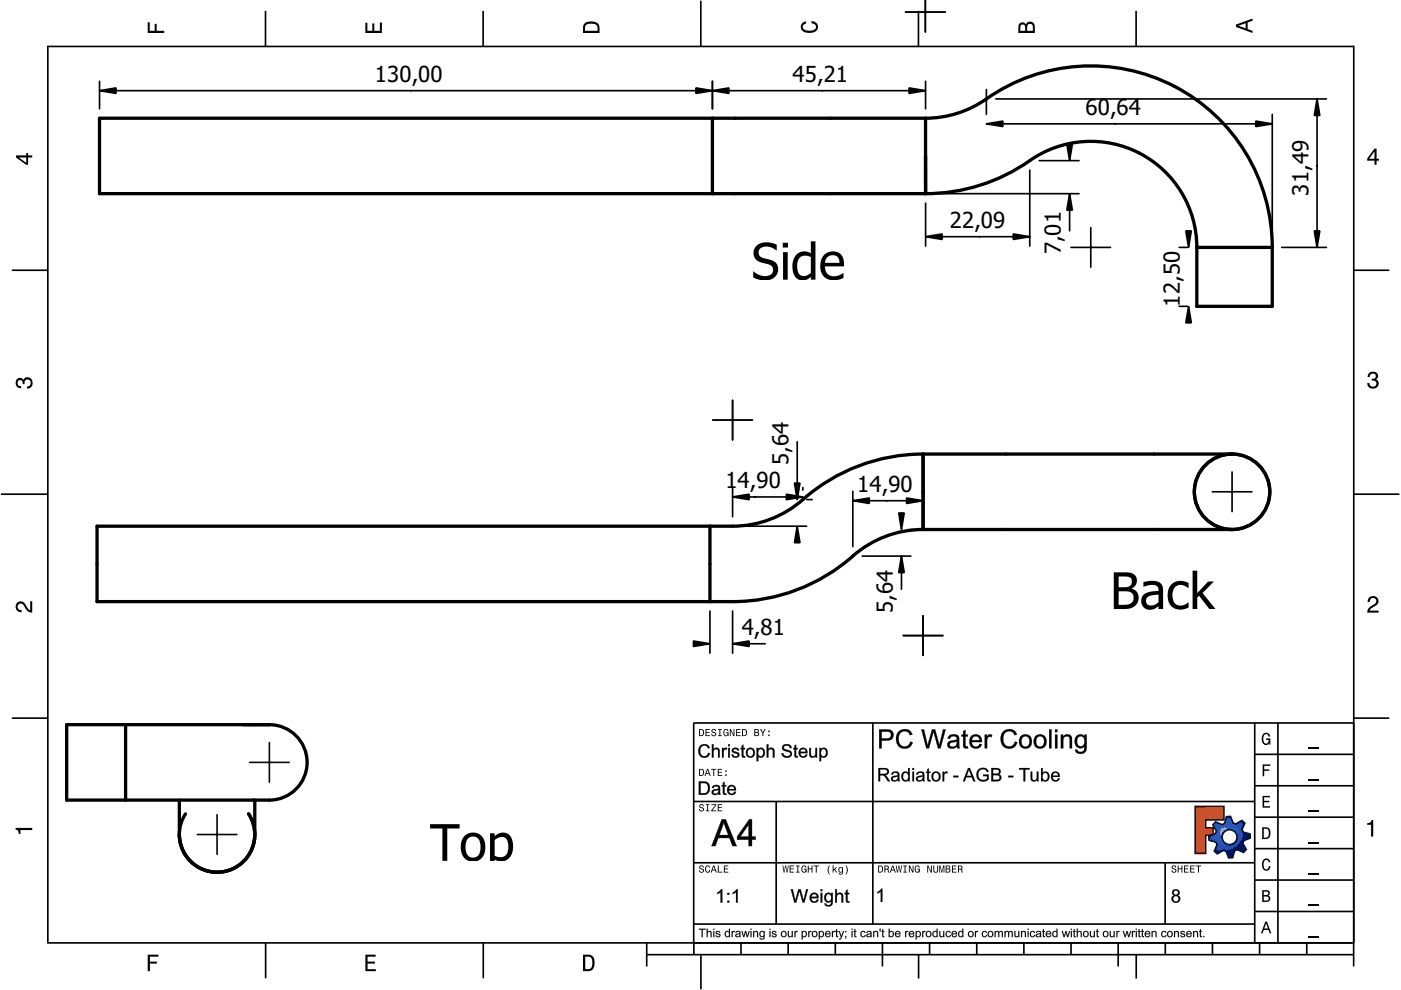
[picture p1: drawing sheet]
<svg xmlns="http://www.w3.org/2000/svg" width="297mm" height="210mm" viewBox="0 0 297 210" stroke-linecap="round" stroke-linejoin="round" font-family="sans-serif">
<defs><g id="words">
<g font-size="10.7">
<text x="159.3" y="59.3">Side</text>
<text x="235.4" y="129.1">Back</text>
<text x="91.2" y="182.5">Top</text>
</g>
<g font-size="4.7">
<text x="79.5" y="17.4">130,00</text>
<text x="168.1" y="17.4">45,21</text>
<text x="230.2" y="24.4">60,64</text>
<text x="277.4" y="41.5" transform="rotate(-90 277.4 41.5)">31,49</text>
<text x="201.4" y="48.3">22,09</text>
<text x="224.9" y="53.9" transform="rotate(-90 224.9 53.9)">7,01</text>
<text x="250.2" y="65" transform="rotate(-90 250.2 65)">12,50</text>
<text x="167.2" y="98.7" transform="rotate(-90 167.2 98.7)">5,64</text>
<text x="153.8" y="103.5">1</text>
<text x="156.4" y="103.5">4,90</text>
<text x="181.7" y="104.3">14,90</text>
<text x="189.3" y="129.9" transform="rotate(-90 189.3 129.9)">5,64</text>
<text x="157.2" y="134.6">4,81</text>
</g>
</g></defs>
<g fill="none" stroke="#000" stroke-width=".35">
<path d="M10.1 9.7v190.1M10.1 9.9h277M56.3 2.3v7.5M102.4 2.3v7.5M148.6 .1v9.8M194.7 2.3v7.5M240.9 2.3v7.5M287 9.7v195.2M2.5 57.3h7.5M287.1 57.3h7.4M.2 104.8h10M287 104.8h9.7"/>
<path d="M2.5 152.3h7.5M147 153.3h140.1M147.1 153.3v49.1M185.1 153.2v42.8M266 159.9h21M266 153.3v46.7M270.9 153.3v46.7M287.1 152.3h7.4M147 169.9h119M164.6 169.9v26M266 179.9h21M266 173.3h21"/>
<path d="M266 166.6h21M10 199.9h277.1M56.3 199.9v7.5M102.5 199.9v7.5M137.1 199.9v5M147 195.9h119M147 182.9h119M157.1 199.9v2.5M167.1 199.9v2.5M177.1 199.9v2.5M187.1 199.9v5M197.1 199.9v2.5"/>
<path d="M207.1 199.9v2.5M217.1 199.9v2.5M227.1 199.9v2.5M237.1 199.9v5M247 182.9v13M247.1 199.9v2.5M257.1 199.9v2.5M266 193.3h21M266 186.6h21M267.1 199.9v2.5M277.1 199.9v2.5M137.1 202.4h150"/>
<path d="M148.6 202.6v7.2M194.8 202.4v5.1M240.9 202.4v5.1"/>
</g>
<g fill="#000">
<path d="M31.3 4.7h.4v1.8h1.1v-1.4h.4v1.4h1.6v.5h-3.5z" fill-rule="evenodd"/>
<path d="M77.5 4.8h.4v1.7h1v-1.5h.5v1.5h1.1v-1.7h.5v2.2h-3.5z" fill-rule="evenodd"/>
<path d="M124.1 4.9a2.19 2.19 0 0 0-.5 2.1h3.5v-1.2a1.42 1.42 0 0 0-1.7-1.3zM124.3 5.2a2.14 2.14 0 0 1 2.3 .3l.1 1h-2.7l.1-1z" fill-rule="evenodd"/>
<path d="M170.1 4.9l.8-.4v.5a.7 .7 0 0 0-.7 .5 .7 .7 0 0 0 .3 .8 1.69 1.69 0 0 0 2.5-.6 .9 .9 0 0 0-.9-.8v-.5a1.24 1.24 0 0 1 1.3 1.1 1.24 1.24 0 0 1-1 1.4 2.22 2.22 0 0 1-2.5-.7l-.1-.5z" fill-rule="evenodd"/>
<path d="M216.1 5l-.2 .8v1.2h3.5v-1.3a.98 .98 0 0 0-.7-1.1 .98 .98 0 0 0-1.2 .6 .84 .84 0 0 0-1.4-.2zM216.4 5.3a.54 .54 0 0 1 .7-.1 .54 .54 0 0 1 .3 .6v.7h-1.1zM217.9 5.2a.62 .62 0 0 1 .7-.1 .62 .62 0 0 1 .4 .6v.8h-1.2z" fill-rule="evenodd"/>
<path d="M262.1 5.2v.5l3.5 1.3v-.5l-1.1-.3v-1.4l1.1-.4v-.5zM262.6 5.5l1.5-.6v1.1z" fill-rule="evenodd"/>
<path d="M3.4 32.9v.5l2.1 1.5h.5v-1.5h.8v-.5h-.8v-.5h-.4v.5zM4 33.4h1.6v1.1z" fill-rule="evenodd"/>
<path d="M291.4 31.5l-1.5 2.1v.5h1.5v.8h.5v-.8h.5v-.4h-.5v-2.2zM291.4 32.1v1.6h-1.1z" fill-rule="evenodd"/>
<path d="M3.6 80.4a.86 .86 0 0 1 1.4 .1 1.06 1.06 0 0 1 1.2-.5 1.06 1.06 0 0 1 .7 1.2 1.1 1.1 0 0 1-1.2 1.2v-.4a.71 .71 0 0 0 .8-1 .71 .71 0 0 0-1.3-.1v.6h-.4a.61 .61 0 0 0-.3-.8 .61 .61 0 0 0-.8 .2 .61 .61 0 0 0 .2 .8l.6 .2v.4a1.15 1.15 0 0 1-1.2-.6 1.15 1.15 0 0 1 .3-1.3z" fill-rule="evenodd"/>
<path d="M290.3 79.1a1.08 1.08 0 0 1 1.3-.2 1.08 1.08 0 0 1 .5 1.3l-.4 .2a1.06 1.06 0 0 1 .6 1.3 1.06 1.06 0 0 1-1.2 .7 1.1 1.1 0 0 1-1.2-1.2h.4a.71 .71 0 0 0 1 .8 .71 .71 0 0 0 .1-1.3h-.6v-.4a.61 .61 0 0 0 .8-.3 .61 .61 0 0 0-.2-.8 .61 .61 0 0 0-.8 .2l-.2 .5h-.4z" fill-rule="evenodd"/>
<path d="M3.6 127.8a1.22 1.22 0 0 1 2 .7l.4 .6 .4 .3v-1.9h.4v2.4a1.8 1.8 0 0 1-1.7-1.4 .71 .71 0 0 0-.9-.5 .71 .71 0 0 0-.5 .8 .71 .71 0 0 0 .9 .6v.4a1.18 1.18 0 0 1-1.2-.6 1.18 1.18 0 0 1 .2-1.4z" fill-rule="evenodd"/>
<path d="M290.3 126.7a1.18 1.18 0 0 1 1.9 .3 1.18 1.18 0 0 1-1 1.7l-.5 .3-.3 .5h1.9v.4h-2.4a1.8 1.8 0 0 1 1.4-1.7 .71 .71 0 0 0 .5-.9 .71 .71 0 0 0-.9-.5 .71 .71 0 0 0-.5 .8h-.4z" fill-rule="evenodd"/>
<path d="M148.2 154.6v1.5h.5a.77 .77 0 0 0 .6-.8 .77 .77 0 0 0-.6-.7zM148.4 154.8a.58 .58 0 0 1 .7 .5 .58 .58 0 0 1-.7 .6zM149.6 154.6v1.5h.9v-.2h-.7v-.5h.6v-.2h-.6v-.4h.7v-.2zM151 154.7a.53 .53 0 0 0 0 .6 .53 .53 0 0 0 .6 .2 .32 .32 0 0 1-.3 .5 .32 .32 0 0 1-.3-.4h-.2a.5 .5 0 0 0 .7 .5 .5 .5 0 0 0 .1-.8l-.4-.1a.28 .28 0 0 1-.1-.4 .28 .28 0 0 1 .4-.1 .28 .28 0 0 1 .1 .3h.2a.51 .51 0 0 0-.3-.4 .51 .51 0 0 0-.5 .1zM152.3 154.6v.2h.2v1.1h-.2v.2h.7v-.2h-.3v-1.1h.3v-.2zM153.5 154.7a.81 .81 0 0 0 .5 1.4l.3-.2 .2 .2v-.8h-.6v.1h.4l-.2 .5a.6 .6 0 0 1-.5-.6 .6 .6 0 0 1 .4-.6l.2 .3h.2l-.1-.3a.53 .53 0 0 0-.8 0zM154.7 154.6v1.5h.2v-1.3l.6 1.3h.2v-1.5h-.2v1.2l-.5-1.2zM156.1 154.6v1.5h.9v-.2h-.7v-.5h.6v-.2h-.6v-.4h.7v-.2zM157.3 154.6v1.5h.5a.77 .77 0 0 0 .6-.8 .77 .77 0 0 0-.6-.7zM157.5 154.8a.58 .58 0 0 1 .7 .5 .58 .58 0 0 1-.7 .6zM159.9 154.6v1.5h.6a.42 .42 0 0 0 .5-.3 .42 .42 0 0 0-.3-.5l.2-.2-.1-.4zM160.1 154.8h.3a.23 .23 0 0 1 .3 .2 .23 .23 0 0 1-.3 .2h-.3zM160.1 155.4h.4a.26 .26 0 0 1 .3 .2 .26 .26 0 0 1-.3 .3h-.4zM161.1 154.6l.5 .9v.6h.2v-.6l.5-.9h-.2l-.4 .7-.3-.7zM162.9 155.8v.3h.3v-.3zM162.9 154.9v.3h.3v-.3z" fill-rule="evenodd"/>
<path d="M267.8 155.7a.85 .85 0 0 1 .9-.3 .85 .85 0 0 1 .6 .8h-.3l-.1-.3a.49 .49 0 0 0-.4-.3 .49 .49 0 0 0-.5 .3 1.2 1.2 0 0 0 .4 1.8 .66 .66 0 0 0 .6-.8h-.6v-.3h.9v1.3h-.1l-.1-.3-.3 .3a.85 .85 0 0 1-1.2-.7v-1.1z" fill-rule="evenodd"/>
<path d="M3.3 175.5h3.5v.5h-2.5v.8h-.3a.77 .77 0 0 0-.7-.9z" fill-rule="evenodd"/>
<path d="M148.4 170.6a.53 .53 0 0 0 0 .6 .53 .53 0 0 0 .6 .2 .32 .32 0 0 1-.3 .5 .32 .32 0 0 1-.3-.4h-.2a.5 .5 0 0 0 .7 .6 .5 .5 0 0 0 .1-.9l-.4-.1a.28 .28 0 0 1-.1-.4 .28 .28 0 0 1 .4-.1 .28 .28 0 0 1 .1 .4h.2a.51 .51 0 0 0-.3-.5 .51 .51 0 0 0-.5 .1zM149.7 170.5v.2h.2v1.1h-.2v.2h.7v-.2h-.3v-1.1h.3v-.2zM150.8 170.5v.2h.8l-.8 1.3h1.1v-.2h-.9l.9-1.3zM152.2 170.5v1.5h.9v-.2h-.7v-.5h.6v-.2h-.6v-.4h.7v-.2z" fill-rule="evenodd"/>
<path d="M148.2 163v1.5h.5a.77 .77 0 0 0 .6-.7 .77 .77 0 0 0-.6-.8zM148.4 163.2a.57 .57 0 0 1 .7 .6 .57 .57 0 0 1-.7 .5zM149.9 163l-.5 1.5h.2l.1-.4h.6l.2 .4h.2l-.6-1.5zM150 163.2l.3 .7h-.5zM150.8 163v.2h.4v1.3h.2v-1.3h.5v-.2zM152.2 163v1.5h.9v-.2h-.7v-.5h.6v-.2h-.6v-.4h.7v-.2zM153.8 164.2v.3h.3v-.3zM153.8 163.4v.3h.3v-.3z" fill-rule="evenodd"/>
<path d="M253.4 171h6.1v2.8h-3.9v1.7h1.6v1.5h-1.6v4h-2.2z" fill-rule="evenodd"/>
<path d="M257.7 174.3l-.5 .6 .7 1.3-.2 .6-1.4 .5v.9l1.5 .4 .3 .5-.7 1.4 .7 .5 1.3-.7 .6 .2 .5 1.4 .9-.1 .3-1.4 .6-.3 1.4 .6 .5-.6-.7-1.3 .2-.6 1.4-.5-.1-.9-1.4-.4-.3-.5 .6-1.4-.6-.6-1.3 .8-.6-.2-.5-1.4h-.9l-.4 1.5-.5 .2zM259.1 177.5a1.6 1.6 0 0 1 3.2 0 1.6 1.6 0 0 1-3.2 0z" fill-rule="evenodd"/>
<path d="M267.7 168.7h1.5v.3h-1.2v.8h1.1v.3h-1.1v.8h1.3v.3h-1.6z" fill-rule="evenodd"/>
<path d="M267.7 162.1h1.6v.3h-1.3v.7h1.1v.3h-1.1v1.2h-.3z" fill-rule="evenodd"/>
<path d="M267.6 175.4v2.5h.8a1.37 1.37 0 0 0 .7-2.2 1.56 1.56 0 0 0-1.5-.3zM267.9 175.7a.98 .98 0 0 1 1.2 .7 .98 .98 0 0 1-.7 1.2h-.5z" fill-rule="evenodd"/>
<path d="M289.9 174.5a.77 .77 0 0 0 .9-.6h.4v3.5h-.5v-2.5h-.8z" fill-rule="evenodd"/>
<path d="M148.4 183.6a.53 .53 0 0 0 0 .6 .53 .53 0 0 0 .6 .2 .32 .32 0 0 1-.3 .5 .32 .32 0 0 1-.3-.4h-.2a.5 .5 0 0 0 .7 .6 .5 .5 0 0 0 .1-.9l-.4-.1a.28 .28 0 0 1-.1-.4 .28 .28 0 0 1 .4-.1 .28 .28 0 0 1 .1 .4h.2a.51 .51 0 0 0-.3-.5 .51 .51 0 0 0-.5 .1zM149.6 183.7l-.1 .2a.67 .67 0 0 0 .1 .9 .67 .67 0 0 0 .8 .1l.2-.4h-.2l-.2 .3a.6 .6 0 0 1-.5-.5 .6 .6 0 0 1 .4-.6l.3 .3h.2l-.2-.4a.5 .5 0 0 0-.8 .1zM151.2 183.5l-.5 1.5h.2l.1-.4h.6l.2 .4h.2l-.6-1.5zM151.3 183.7l.3 .7h-.5zM152.2 183.5v1.5h1v-.2h-.8v-1.3zM153.5 183.5v1.5h.9v-.2h-.7v-.5h.6v-.2h-.6v-.4h.7v-.2z" fill-rule="evenodd"/>
<path d="M165.9 183.5l.3 1.5h.1l.3-1.3 .2 1.3h.2l.2-1.5h-.1l-.2 1.3-.2-1.3h-.2l-.2 1.3-.2-1.3zM167.4 183.5v1.5h1v-.2h-.8v-.5h.7v-.2h-.7v-.4h.7v-.2zM168.8 183.5v.2h.3v1.1h-.3v.2h.7v-.2h-.2v-1.1h.2v-.2zM170.1 183.7a.82 .82 0 0 0 .5 1.3l.3-.2 .1 .2v-.8h-.5v.2h.3l-.2 .4a.6 .6 0 0 1-.5-.5 .6 .6 0 0 1 .5-.6l.2 .3h.2l-.2-.4a.53 .53 0 0 0-.7 .1zM171.3 183.5v1.5h.2v-.7h.6v.7h.2v-1.5h-.2v.6h-.6v-.6zM172.5 183.5v.2h.5v1.3h.2v-1.3h.4v-.2zM175.8 183.5a1.35 1.35 0 0 0 .2 1.9 1.84 1.84 0 0 1 0-1.9zM176.5 183.5v1.5h.2v-.4l.2-.2 .4 .6h.2l-.4-.7 .4-.5h-.2l-.6 .6v-.9zM177.9 184a.59 .59 0 0 0-.2 .7 .59 .59 0 0 0 .7 .3l.1-.2a.31 .31 0 0 1-.1 .5 .31 .31 0 0 1-.4-.2h-.2a.47 .47 0 0 0 .5 .4 .47 .47 0 0 0 .4-.5v-1.2h-.2v.2l-.3-.2zM178 184.1l.1-.1a.42 .42 0 0 1 .4 .4 .42 .42 0 0 1-.4 .5l-.1-.3zM179.3 183.5a1.85 1.85 0 0 1 0 1.9 1.22 1.22 0 0 0 0-1.9z" fill-rule="evenodd"/>
<path d="M186.2 183.5v1.5h.5a.77 .77 0 0 0 .6-.7 .77 .77 0 0 0-.6-.8zM186.4 183.7a.58 .58 0 0 1 .6 .6 .58 .58 0 0 1-.6 .5zM187.5 183.5v1.5h.2v-.6a.45 .45 0 0 1 .5 .1 .45 .45 0 0 1 .1 .5h.2l-.2-.7a.42 .42 0 0 0 .1-.5 .42 .42 0 0 0-.4-.3zM187.7 183.7h.2a.26 .26 0 0 1 .4 .3 .26 .26 0 0 1-.4 .2h-.2zM189.2 183.5l-.6 1.5h.2l.2-.4h.6l.1 .4h.2l-.5-1.5zM189.3 183.7l.2 .7h-.4zM189.9 183.5l.3 1.5h.2l.2-1.3 .2 1.3h.2l.3-1.5h-.2l-.2 1.3-.2-1.3h-.2l-.2 1.3-.2-1.3zM191.5 183.5v.2h.3v1.1h-.3v.2h.8v-.2h-.3v-1.1h.3v-.2zM192.7 183.5v1.5h.2v-1.2l.5 1.2h.3v-1.5h-.2v1.2l-.6-1.2zM194.1 183.7a.81 .81 0 0 0 .5 1.3l.3-.2 .1 .2v-.8h-.5v.2h.3l-.2 .4a.6 .6 0 0 1-.5-.5 .6 .6 0 0 1 .5-.6l.2 .3h.2l-.2-.4a.53 .53 0 0 0-.7 .1zM196.6 183.5v1.5h.2v-1.2l.6 1.2h.2v-1.5h-.2v1.2l-.6-1.2zM197.9 183.5v.9a.52 .52 0 0 0 .5 .6 .52 .52 0 0 0 .5-.6v-.9h-.2v.9a.33 .33 0 0 1-.3 .5 .33 .33 0 0 1-.3-.5v-.9zM199.2 183.5v1.5h.1v-1.4l.3 1.4h.2l.3-1.4v1.4h.1v-1.5h-.2l-.3 1.3-.3-1.3zM200.5 183.5v1.5h.6a.42 .42 0 0 0 .4-.3 .42 .42 0 0 0-.2-.5l.2-.2-.1-.4zM200.7 183.7h.3a.23 .23 0 0 1 .3 .2 .23 .23 0 0 1-.3 .2h-.3zM200.7 184.3h.3a.26 .26 0 0 1 .3 .3 .26 .26 0 0 1-.3 .2h-.3zM201.8 183.5v1.5h1v-.2h-.8v-.5h.7v-.2h-.7v-.4h.8v-.2zM203.1 183.5v1.5h.2v-.6a.45 .45 0 0 1 .5 .1 .45 .45 0 0 1 .1 .5h.2l-.2-.7a.42 .42 0 0 0 .1-.5 .42 .42 0 0 0-.4-.3zM203.3 183.7h.3a.26 .26 0 0 1 .3 .3 .26 .26 0 0 1-.4 .2h-.2z" fill-rule="evenodd"/>
<path d="M248.5 183.6a.53 .53 0 0 0 0 .6 .53 .53 0 0 0 .6 .2 .32 .32 0 0 1-.2 .5 .32 .32 0 0 1-.3-.4h-.2a.5 .5 0 0 0 .6 .6 .5 .5 0 0 0 .2-.9l-.4-.1a.28 .28 0 0 1-.1-.4 .28 .28 0 0 1 .3-.1 .28 .28 0 0 1 .2 .4h.2a.51 .51 0 0 0-.3-.5 .51 .51 0 0 0-.6 .1zM249.7 183.5v1.5h.2v-.7h.6v.7h.2v-1.5h-.2v.6h-.6v-.6zM251 183.5v1.5h1v-.2h-.8v-.5h.7v-.2h-.7v-.4h.8v-.2zM252.3 183.5v1.5h1v-.2h-.8v-.5h.7v-.2h-.7v-.4h.8v-.2zM253.5 183.5v.2h.5v1.3h.2v-1.3h.5v-.2z" fill-rule="evenodd"/>
<path d="M268.3 195.4l-1 2.5h.4l.2-.7h1l.3 .7h.3l-.9-2.5zM268.4 195.8l.4 1.1h-.7z" fill-rule="evenodd"/>
<path d="M267.6 188.7v2.5h1a.7 .7 0 0 0 .7-.5 .7 .7 0 0 0-.4-.8 .61 .61 0 0 0 .3-.8 .61 .61 0 0 0-.7-.4zM267.9 189h.6a.38 .38 0 0 1 .4 .4 .38 .38 0 0 1-.5 .4h-.5zM267.9 190.1h.6a.44 .44 0 0 1 .5 .4 .44 .44 0 0 1-.5 .4h-.6z" fill-rule="evenodd"/>
<path d="M267.8 182.3a.85 .85 0 0 1 .9-.3 .85 .85 0 0 1 .6 .8h-.3l-.1-.2a.47 .47 0 0 0-.4-.3 .47 .47 0 0 0-.4 .3 1.21 1.21 0 0 0 .4 1.7 .64 .64 0 0 0 .5-.7h.4a.89 .89 0 0 1-.8 1 .89 .89 0 0 1-1-.7v-1.1z" fill-rule="evenodd"/>
<path d="M31.3 202.4h2.3v.4h-1.8v1.1h1.5v.4h-1.5v1.6h-.5z" fill-rule="evenodd"/>
<path d="M77.5 202.4h2.1v.4h-1.7v1.1h1.6v.4h-1.6v1.2h1.8v.4h-2.2z" fill-rule="evenodd"/>
<path d="M123.6 202.4v3.5h1.2a1.42 1.42 0 0 0 1.3-1.7 1.38 1.38 0 0 0-1.3-1.8zM124.1 202.8l1 .1a1.89 1.89 0 0 1 0 2.5l-1 .1z" fill-rule="evenodd"/>
</g>
<path d="M277.3 158.6h2.2M277.3 178.6h2.2M277.3 172h2.2M277.3 165.3h2.2M277.3 198.6h2.2M277.3 192h2.2M277.3 185.3h2.2" fill="none" stroke="#000" stroke-width=".25"/>
<g fill="#000">
<path d="M186 189.1l.9-.7h.2v2.8h-.4v-2.2l-.7 .4z"/>
<path d="M148.5 158.1a1.21 1.21 0 0 1 2 .5l-.4 .1a.91 .91 0 0 0-1.2-.5 .91 .91 0 0 0-.4 1.2 .86 .86 0 0 0 .7 .9 .86 .86 0 0 0 1-.7l.3 .1a1.29 1.29 0 0 1-1.6 .9 1.29 1.29 0 0 1-.8-1.7zM150.9 157.8h.4v1a.72 .72 0 0 1 .8-.2 .72 .72 0 0 1 .5 .7v1.3h-.4v-1.3a.49 .49 0 0 0-.5-.4 .49 .49 0 0 0-.4 .6v1.1h-.4zM153.1 158.6h.3v.3l.2-.3h.4h.2l-.1 .4a.45 .45 0 0 0-.6 0 .45 .45 0 0 0-.1 .5v1.1h-.3zM154.4 157.8h.3v.4h-.3zM154.4 158.6h.3v2h-.3zM155.3 158.8a.88 .88 0 0 1 1.4 .3l-.3 .1a.4 .4 0 0 0-.5-.4 .4 .4 0 0 0-.3 .5h.2a.86 .86 0 0 1 .9 .9 .9 .9 0 0 1-.8 .4 .9 .9 0 0 1-.8-.6l.3-.1a.45 .45 0 0 0 .5 .5 .45 .45 0 0 0 .4-.5l-.1-.1a.89 .89 0 0 1-1-.8zM157.3 158.1l.3-.2v.7h.4v.3h-.4v1.1l.1 .3h.3v.3a.5 .5 0 0 1-.6 0 .5 .5 0 0 1-.1-.6v-1.1h-.3v-.3h.3zM158.5 158.8a1.01 1.01 0 0 1 1.4 .2 1.01 1.01 0 0 1-.2 1.4 1.01 1.01 0 0 1-1.4-.2l-.1-.9zM158.7 159a.75 .75 0 0 0-.2 .9 .75 .75 0 0 0 .9 .4 .73 .73 0 0 0 .3-1 .73 .73 0 0 0-1-.3zM160.4 158.6h.3v.2a.9 .9 0 0 1 1.2 0 .9 .9 0 0 1 .2 1.2 .8 .8 0 0 1-.5 .6 .8 .8 0 0 1-.8-.2v1h-.4zM160.9 159a.73 .73 0 0 0-.2 .9 .73 .73 0 0 0 .8 .4 .75 .75 0 0 0 .4-.9 .75 .75 0 0 0-.9-.5zM162.6 157.8h.3v1a.72 .72 0 0 1 .9-.2 .72 .72 0 0 1 .4 .7v1.3h-.3v-1.3a.49 .49 0 0 0-.6-.4 .49 .49 0 0 0-.4 .6v1.1h-.3zM166 158a1.09 1.09 0 0 1 1.8 .6h-.3a.66 .66 0 0 0-.7-.5 .66 .66 0 0 0-.6 .5l.4 .3a1.13 1.13 0 0 1 1.3 1.1 1.16 1.16 0 0 1-1.2 .6 1.16 1.16 0 0 1-1-.9h.3a.76 .76 0 0 0 .8 .6 .76 .76 0 0 0 .7-.6l-.4-.3a1.03 1.03 0 0 1-1.2-1.3zM168.4 158.1l.4-.2v.7h.3v.3h-.3v1.1l.1 .3h.2l.1 .3a.5 .5 0 0 1-.6 0 .5 .5 0 0 1-.2-.6v-1.1h-.2v-.3h.2zM169.6 158.8a.94 .94 0 0 1 1.1-.2 .94 .94 0 0 1 .5 1.1h-1.5a.59 .59 0 0 0 .4 .6 .59 .59 0 0 0 .7-.3h.4a1 1 0 0 1-1.4 .5 1 1 0 0 1-.3-1.5zM169.9 159l-.2 .4h1.1a.56 .56 0 0 0-.3-.5 .56 .56 0 0 0-.6 .1zM171.6 158.6h.3v1.1a.51 .51 0 0 0 .5 .7 .51 .51 0 0 0 .5-.7v-1.1h.3v2h-.3v-.3a.72 .72 0 0 1-.8 .3 .72 .72 0 0 1-.5-.8zM173.7 158.6h.3v.2a.9 .9 0 0 1 1.3 0 .9 .9 0 0 1 .1 1.2 .8 .8 0 0 1-.5 .6 .8 .8 0 0 1-.8-.2v1h-.4zM174.2 159a.73 .73 0 0 0-.2 .9 .73 .73 0 0 0 .9 .4 .75 .75 0 0 0 .3-.9 .75 .75 0 0 0-.9-.5z"/>
<path d="M148.5 158a1.24 1.24 0 0 1 2 .6l-.4 .1a.9 .9 0 0 0-1.2-.5 .9 .9 0 0 0-.4 1.2 .83 .83 0 0 0 .7 .9 .83 .83 0 0 0 .9-.7l.4 .1a1.27 1.27 0 0 1-1.5 1 1.27 1.27 0 0 1-1-1.5l.1-.6zM148.5 158.1a1.4 1.4 0 0 0-.2 1.9 1.4 1.4 0 0 0 1.8 .4l.4-.7-.3-.1a.9 .9 0 0 1-1.1 .7 .9 .9 0 0 1-.7-1.1 .91 .91 0 0 1 .6-1.1 .91 .91 0 0 1 1.1 .6l.4-.1a1.2 1.2 0 0 0-2-.5zM150.9 157.8h.4v1a.73 .73 0 0 1 .9-.3 .73 .73 0 0 1 .4 .8v1.3h-.4v-1.3a.47 .47 0 0 0-.5-.4 .47 .47 0 0 0-.4 .6v1.1h-.4zM150.9 157.8v2.8h.4v-1.1a.52 .52 0 0 1 .4-.7 .52 .52 0 0 1 .6 .5l-.1 1.3h.4v-1.3a.7 .7 0 0 0-.5-.7 .7 .7 0 0 0-.8 .3v-1.1zM153.1 158.6h.3v.3a.47 .47 0 0 1 .3-.4 .47 .47 0 0 1 .5 .2l-.1 .3-.4-.1-.2 .2v1.5h-.4zM153.1 158.6v2h.3v-1.1a.46 .46 0 0 1 .1-.5 .46 .46 0 0 1 .6 0l.1-.4h-.5l-.3 .3v-.3zM154.4 157.8h.4v.4h-.4zM154.4 157.8v.4h.3v-.4zM154.4 158.6h.4v2h-.4zM154.4 158.6v2h.3v-2zM155.3 158.7h.1a.89 .89 0 0 1 1.3 .4l-.3 .1a.42 .42 0 0 0-.4-.4 .42 .42 0 0 0-.5 .4l.5 .2a.67 .67 0 0 1 .8 .6 .67 .67 0 0 1-.8 .7 .72 .72 0 0 1-.9-.7l.3-.1a.51 .51 0 0 0 .5 .4 .51 .51 0 0 0 .5-.3l-.2-.2a.91 .91 0 0 1-1.1-.8zM155.3 158.8a.61 .61 0 0 0 0 .7 .61 .61 0 0 0 .7 .2l.4 .2a.49 .49 0 0 1-.5 .5 .49 .49 0 0 1-.5-.5l-.3 .1a.83 .83 0 0 0 .9 .6 .83 .83 0 0 0 .7-.7l-.2-.3-1-.4a.47 .47 0 0 1 .4-.4 .47 .47 0 0 1 .5 .3h.3a.88 .88 0 0 0-1.4-.3zM157.2 158.1l.4-.3v.8h.4v.3h-.4v1.1l.1 .3h.3v.3a.55 .55 0 0 1-.6 0 .55 .55 0 0 1-.2-.6l.1-1.1h-.3v-.3h.3zM157.3 158.1v.5h-.3v.3l.3-.1v1.2a.48 .48 0 0 0 .2 .5 .48 .48 0 0 0 .5 .1v-.3a.26 .26 0 0 1-.3 0 .26 .26 0 0 1-.1-.3v-1.2l.4 .1v-.3h-.4v-.7zM158.4 158.7a1.04 1.04 0 0 1 1.5 .2 1.04 1.04 0 0 1-.2 1.5 1.04 1.04 0 0 1-1.5-.2v-1zM158.5 158.8a1.05 1.05 0 0 0-.3 1.2 1.05 1.05 0 0 0 1.2 .6 1.03 1.03 0 0 0 .5-1.5 1.03 1.03 0 0 0-1.4-.3zM158.7 159a.72 .72 0 0 0-.2 .9 .72 .72 0 0 0 .9 .4 .7 .7 0 0 0 .3-1 .7 .7 0 0 0-1-.3zM158.7 159a.76 .76 0 0 1 1.1 .4 .76 .76 0 0 1-.7 1 .83 .83 0 0 1-.4-1.4zM160.4 158.6h.4l-.1 .2a.77 .77 0 0 1 .8-.3 .77 .77 0 0 1 .6 .5 .97 .97 0 0 1-.1 1.3 .97 .97 0 0 1-1.3 .1l.1 1h-.4zM160.4 158.6v2.8h.4l-.1-1.1a.88 .88 0 0 0 1.2 .1 .88 .88 0 0 0 .2-1.2 .76 .76 0 0 0-.6-.6 .76 .76 0 0 0-.8 .3v-.3zM160.9 159a.75 .75 0 0 0-.1 .8 .75 .75 0 0 0 .7 .5 .76 .76 0 0 0 .3-.9 .76 .76 0 0 0-.7-.5zM160.9 159a.58 .58 0 0 1 .7-.1 .58 .58 0 0 1 .3 .7 .61 .61 0 0 1-.6 .8 .61 .61 0 0 1-.6-.8zM162.5 157.8h.4v1a.73 .73 0 0 1 .9-.3 .73 .73 0 0 1 .4 .8v1.3h-.4v-1.3a.47 .47 0 0 0-.5-.4 .47 .47 0 0 0-.4 .6v1.1h-.4zM162.6 157.8v2.8h.3v-1.1a.52 .52 0 0 1 .4-.7 .52 .52 0 0 1 .6 .5v1.3h.3v-1.3a.7 .7 0 0 0-.5-.7 .7 .7 0 0 0-.8 .3v-1.1zM166 158a1.12 1.12 0 0 1 1.9 .6l-.4 .1a.65 .65 0 0 0-.6-.6 .65 .65 0 0 0-.7 .5l.4 .3a1.15 1.15 0 0 1 1.3 1.1 1.19 1.19 0 0 1-1.2 .7 1.19 1.19 0 0 1-1-1l.3-.1a.75 .75 0 0 0 .7 .7 .75 .75 0 0 0 .8-.6l-.3-.2-1-.4a.67 .67 0 0 1-.2-1.1zM166.1 158a.75 .75 0 0 0-.2 .9 .75 .75 0 0 0 .8 .4l.5 .2a.49 .49 0 0 1 .4 .6 .49 .49 0 0 1-.7 .2 .7 .7 0 0 1-.9-.6h-.3a1.13 1.13 0 0 0 1.1 .9 1.13 1.13 0 0 0 1.1-.8l-.1-.4-.4-.3-1.1-.3a.62 .62 0 0 1 .3-.8 .62 .62 0 0 1 .8 .3l.1 .3h.3a1.07 1.07 0 0 0-1.7-.6zM168.4 158.1l.4-.3v.8h.4v.3h-.4v1.1l.1 .3h.2l.1 .3a.55 .55 0 0 1-.6 0 .55 .55 0 0 1-.2-.6v-1.1h-.2v-.3h.2zM168.4 158.1l.1 .5h-.3v.3l.3-.1v1.2a.48 .48 0 0 0 .1 .5 .48 .48 0 0 0 .6 .1l-.1-.3a.26 .26 0 0 1-.3 0 .26 .26 0 0 1 0-.3v-1.2l.3 .1v-.3h-.3v-.7zM169.6 158.8a.96 .96 0 0 1 1.1-.2 .96 .96 0 0 1 .5 1.1h-1.5a.57 .57 0 0 0 .5 .6 .57 .57 0 0 0 .6-.4l.4 .1a.85 .85 0 0 1-1.2 .6 1.15 1.15 0 0 1-.4-1.8zM169.6 158.8a1.01 1.01 0 0 0-.1 1.5 1.01 1.01 0 0 0 1.5 0l.2-.3h-.4a.59 .59 0 0 1-.7 .4 .59 .59 0 0 1-.4-.7h1.5a.92 .92 0 0 0-.5-1 .92 .92 0 0 0-1.1 .1zM169.9 159l-.2 .4h1.1l-.4-.5zM169.9 159l.4-.2 .3 .1 .3 .5h-1.2zM171.6 158.6h.4l-.1 1.5a.5 .5 0 0 0 .7 .2 .5 .5 0 0 0 .3-.6v-1.1h.4v2h-.4v-.3a.73 .73 0 0 1-.7 .4 .73 .73 0 0 1-.6-.5zM171.6 158.6v1.2a.7 .7 0 0 0 .5 .8 .7 .7 0 0 0 .8-.4v.4h.3v-2h-.3v1.1a.54 .54 0 0 1-.5 .7 .54 .54 0 0 1-.5-.7v-1.1zM173.7 158.6h.4l-.1 .2a.77 .77 0 0 1 .8-.3 .77 .77 0 0 1 .6 .5 .97 .97 0 0 1-.1 1.3 .97 .97 0 0 1-1.2 .1v1h-.4zM173.7 158.6v2.8h.4v-1.1a.88 .88 0 0 0 1.1 .1 .88 .88 0 0 0 .2-1.2 .76 .76 0 0 0-.6-.6 .76 .76 0 0 0-.8 .3v-.3zM174.2 159a.75 .75 0 0 0-.1 .8 .75 .75 0 0 0 .7 .5 .76 .76 0 0 0 .3-.9 .76 .76 0 0 0-.7-.5zM174.2 159a.58 .58 0 0 1 .7-.1 .58 .58 0 0 1 .3 .7 .61 .61 0 0 1-.6 .8 .61 .61 0 0 1-.6-.8z"/>
<path d="M186.4 154.6l2.1 .1a1.18 1.18 0 0 1 1 1.2 1.18 1.18 0 0 1-1.1 1.1h-1.5l.1 1.7h-.6zM186.4 154.7v4h.5v-1.7h1.1a1.2 1.2 0 0 0 1.4-1.2 1.2 1.2 0 0 0-1.5-1.1zM186.9 155.1v1.4a2.44 2.44 0 0 0 1.8-.2 .73 .73 0 0 0-.3-1.1zM186.9 155.1h1.1a.77 .77 0 0 1 1 .7 .77 .77 0 0 1-1 .8h-1.1zM190.5 155.1a1.78 1.78 0 0 1 3 .7l-.6 .1a1.24 1.24 0 0 0-1.5-.8 1.24 1.24 0 0 0-.9 1.5 1.24 1.24 0 0 0 .9 1.6 1.24 1.24 0 0 0 1.6-1l.5 .2a1.82 1.82 0 0 1-2.1 1.3 1.82 1.82 0 0 1-1.5-2.1l.2-.8zM190.6 155a2.17 2.17 0 0 0 .9 3.7 1.64 1.64 0 0 0 2-1.3l-.5-.1a1.29 1.29 0 0 1-1.6 .9 1.29 1.29 0 0 1-.9-1.6 1.29 1.29 0 0 1 .9-1.5 1.29 1.29 0 0 1 1.5 .8l.5-.1a1.73 1.73 0 0 0-2.8-.8zM195.3 154.6h.6l.8 3.5 .9-3.5h.7l.8 3.5 .8-3.5h.6l-1.1 4.1h-.5l-1-3.6-.9 3.6h-.6zM195.3 154.7l1.1 4h.6l.9-3.6 1 3.6h.5l1.1-4h-.5l-.8 3.4-1-3.4h-.6l-.9 3.4-.8-3.4zM201.2 156a1.32 1.32 0 0 1 2.2 .4v1.7l.2 .6h-.6l-.1-.4a1.27 1.27 0 0 1-2.1-.2 1.21 1.21 0 0 1 1.5-1.2l.6-.1a.74 .74 0 0 0-.7-.7 .74 .74 0 0 0-.8 .6l-.5-.1zM201.3 156l-.4 .6 .5 .1a.77 .77 0 0 1 .5-.6 .77 .77 0 0 1 .8 .2l.2 .5-1.3 .3a.86 .86 0 0 0-.7 1.2 .86 .86 0 0 0 1.3 .4l.7-.5 .1 .5h.5l-.2-.6v-1.8a1.36 1.36 0 0 0-2-.3zM201.5 157.6a.51 .51 0 0 0 .1 .7 .51 .51 0 0 0 .7 0l.5-.4 .1-.7zM201.5 157.5l1.4-.3a.9 .9 0 0 1-.4 1 .9 .9 0 0 1-1.1-.1zM204.2 155l.5-.3v1.1l.5-.1v.5l-.5-.1v1.7a.31 .31 0 0 0 .1 .4 .31 .31 0 0 0 .4 0l.1 .5a.77 .77 0 0 1-.9-.1 .77 .77 0 0 1-.2-.8v-1.7l-.4 .1v-.5l.4 .1zM204.2 155v.8h-.4v.3h.4v1.7a.69 .69 0 0 0 .3 .8 .69 .69 0 0 0 .7 0v-.4a.36 .36 0 0 1-.4 0 .36 .36 0 0 1-.1-.4v-1.7h.5v-.3h-.5v-1.1zM205.9 156.1a1.37 1.37 0 0 1 1.6-.3 1.37 1.37 0 0 1 .7 1.6l-2.1-.1a.83 .83 0 0 0 .6 1 .83 .83 0 0 0 1-.6l.5 .1a1.45 1.45 0 0 1-1.9 .8 1.45 1.45 0 0 1-.7-2zM205.9 156.1a1.48 1.48 0 0 0-.1 2 1.48 1.48 0 0 0 1.9 .4l.5-.7-.5-.1a.85 .85 0 0 1-1 .6 .85 .85 0 0 1-.7-1h2.2a1.86 1.86 0 0 0-.6-1.4l-1-.2zM206.3 156.3l-.2 .6h1.6a.77 .77 0 0 0-.5-.7 .77 .77 0 0 0-.9 .1zM206.3 156.3l.4-.2h.4l.4 .3 .2 .6h-1.7zM208.8 155.7h.5l-.1 .5a.68 .68 0 0 1 1.2-.3l-.2 .5a.54 .54 0 0 0-.8 .2l-.1 2.1h-.5zM208.8 155.8v2.9h.5v-1.6a.65 .65 0 0 1 .1-.7 .65 .65 0 0 1 .8-.1l.1-.4a.74 .74 0 0 0-1.1 .3v-.4zM212.7 155.1a1.78 1.78 0 0 1 2.9 .7l-.5 .1a1.24 1.24 0 0 0-1.5-.8 1.24 1.24 0 0 0-.9 1.5 1.24 1.24 0 0 0 .9 1.6 1.24 1.24 0 0 0 1.5-1l.6 .2a1.82 1.82 0 0 1-2.1 1.3 1.82 1.82 0 0 1-1.5-2.1l.2-.8zM212.8 155a2.17 2.17 0 0 0 .9 3.7 1.64 1.64 0 0 0 2-1.3l-.5-.1a1.29 1.29 0 0 1-1.6 .9 1.29 1.29 0 0 1-.9-1.6 1.29 1.29 0 0 1 .8-1.5 1.29 1.29 0 0 1 1.6 .8l.5-.1a1.73 1.73 0 0 0-2.8-.8zM216.5 156a1.5 1.5 0 0 1 2.3 1 1.5 1.5 0 0 1-1.9 1.7 1.71 1.71 0 0 1-.4-2.7zM216.5 156a1.52 1.52 0 0 0-.3 1.9 1.52 1.52 0 0 0 1.7 .7 1.48 1.48 0 0 0 .7-2.1 1.48 1.48 0 0 0-2.1-.5zM216.8 156.4a1.08 1.08 0 0 0-.2 1.2 1.08 1.08 0 0 0 1 .7 1.1 1.1 0 0 0 .7-1.3 1.1 1.1 0 0 0-1.1-.8zM216.8 156.4a.96 .96 0 0 1 1.2-.1 .96 .96 0 0 1 .3 1.2 .89 .89 0 0 1-1.1 .8 .89 .89 0 0 1-.7-1.1zM219.6 156a1.5 1.5 0 0 1 2.3 1 1.5 1.5 0 0 1-1.9 1.7 1.71 1.71 0 0 1-.4-2.7zM219.6 156a1.52 1.52 0 0 0-.3 1.9 1.52 1.52 0 0 0 1.7 .7 1.48 1.48 0 0 0 .7-2.1 1.48 1.48 0 0 0-2.1-.5zM219.9 156.4a1.08 1.08 0 0 0-.2 1.2 1.08 1.08 0 0 0 1 .7 1.1 1.1 0 0 0 .7-1.3 1.1 1.1 0 0 0-1.1-.8zM219.9 156.4a.96 .96 0 0 1 1.2-.1 .96 .96 0 0 1 .3 1.2 .89 .89 0 0 1-1.1 .8 .89 .89 0 0 1-.7-1.1zM222.4 154.6h.6v4.1h-.6zM222.4 154.7v4h.5v-4zM223.7 154.6h.5v.7h-.5zM223.7 154.7v.5h.5v-.5zM223.7 155.7h.5v3h-.5zM223.7 155.8v2.9h.5v-2.9zM224.9 155.7h.5v.5a1.05 1.05 0 0 1 1.2-.5 1.05 1.05 0 0 1 .7 1.2v1.8h-.5v-1.8a.69 .69 0 0 0-.8-.8 .69 .69 0 0 0-.5 1v1.6h-.6zM224.9 155.8v2.9h.5v-1.6a.74 .74 0 0 1 .6-1 .74 .74 0 0 1 .8 .8v1.8h.5v-2.3a1.05 1.05 0 0 0-1-.7 1.05 1.05 0 0 0-1 .6l.1-.5zM228.2 156a1.13 1.13 0 0 1 1.7 .1v-.4h.5v2.6a1.34 1.34 0 0 1-.8 1.5 1.34 1.34 0 0 1-1.7-.6v-.3h.5a.78 .78 0 0 0 .8 .5 .78 .78 0 0 0 .7-.5v-.6a1.12 1.12 0 0 1-1.9-.3 1.86 1.86 0 0 1 .2-2zM228.3 156.1a1.47 1.47 0 0 0-.4 1.6 1.47 1.47 0 0 0 1.5 .9l.5-.4v.6a.79 .79 0 0 1-.5 .6 .79 .79 0 0 1-.8-.1l-.2-.3-.5-.1a1.25 1.25 0 0 0 1.6 .9 1.25 1.25 0 0 0 .9-1.5v-2.5h-.5l.1 .4a1.12 1.12 0 0 0-1.7-.1zM228.6 156.4a1.05 1.05 0 0 0-.2 1.1 1.05 1.05 0 0 0 1 .7 1.07 1.07 0 0 0 .5-1.2 1.07 1.07 0 0 0-1-.8zM228.6 156.3a.84 .84 0 0 1 1-.1 .84 .84 0 0 1 .4 1 .86 .86 0 0 1-.9 1.1 .86 .86 0 0 1-.8-1.1z"/>
<path d="M186.4 154.7h1.5a1.23 1.23 0 0 1 1.6 1.1 1.23 1.23 0 0 1-1.5 1.2h-1.1v1.7h-.5zM186.9 155.1v1.5a2.46 2.46 0 0 0 1.8-.2 .74 .74 0 0 0 .1-.9 .74 .74 0 0 0-.8-.4zM190.5 155.1a1.75 1.75 0 0 1 2.9 .7l-.5 .1a1.26 1.26 0 0 0-1.5-.8 1.26 1.26 0 0 0-.9 1.5 1.27 1.27 0 0 0 .9 1.6 1.27 1.27 0 0 0 1.6-.9l.5 .1a1.84 1.84 0 0 1-2.3 1.2 1.84 1.84 0 0 1-1.2-2.3zM195.3 154.7h.6l.8 3.4 .9-3.4h.6l.9 3.4 .9-3.4h.5l-1.1 4h-.5l-1-3.6-.9 3.6h-.6zM201.3 156a1.4 1.4 0 0 1 2 .3l.2 2.4h-.5l-.1-.4a1.19 1.19 0 0 1-2.1-.4 1.19 1.19 0 0 1 1.5-1h.3a.41 .41 0 0 0 .2-.5 .41 .41 0 0 0-.4-.3l-.7 .1-.3 .5-.5-.1zM201.5 157.6a.54 .54 0 0 0 .1 .7 .54 .54 0 0 0 .7 0 .89 .89 0 0 0 .6-1.1zM204.2 155l.5-.3v1.1h.5v.3h-.5v1.7a.33 .33 0 0 0 .1 .4 .33 .33 0 0 0 .4 0l.1 .5a.72 .72 0 0 1-.9-.1 .72 .72 0 0 1-.2-.8v-1.7h-.4v-.3h.4zM205.9 156.1a1.35 1.35 0 0 1 1.6-.3 1.35 1.35 0 0 1 .7 1.5h-2.2a.84 .84 0 0 0 .7 1 .84 .84 0 0 0 1-.6l.5 .1a1.42 1.42 0 0 1-2 .8 1.42 1.42 0 0 1-.6-2zM206.3 156.3l-.2 .6h1.6a.8 .8 0 0 0-.5-.7 .8 .8 0 0 0-.9 .1zM208.8 155.8h.4v.4a.7 .7 0 0 1 1.2-.3l-.2 .4a.64 .64 0 0 0-.8 .1 .64 .64 0 0 0-.1 .7v1.6h-.5zM212.7 155.1a1.75 1.75 0 0 1 2.9 .7l-.5 .1a1.26 1.26 0 0 0-1.6-.8 1.26 1.26 0 0 0-.8 1.5 1.27 1.27 0 0 0 .9 1.6 1.27 1.27 0 0 0 1.6-.9l.5 .1a1.84 1.84 0 0 1-2.3 1.2 1.84 1.84 0 0 1-1.2-2.3zM216.5 156a1.47 1.47 0 0 1 2.3 1 1.47 1.47 0 0 1-1.9 1.6 1.68 1.68 0 0 1-.4-2.6zM216.8 156.4a1.11 1.11 0 0 0-.2 1.2 1.11 1.11 0 0 0 1 .7 1.13 1.13 0 0 0 .7-1.3 1.13 1.13 0 0 0-1.1-.9zM219.6 156a1.47 1.47 0 0 1 2.3 1 1.47 1.47 0 0 1-1.9 1.6 1.68 1.68 0 0 1-.4-2.6zM219.9 156.4a1.11 1.11 0 0 0-.2 1.2 1.11 1.11 0 0 0 1.1 .7 1.13 1.13 0 0 0 .6-1.3 1.13 1.13 0 0 0-1.1-.9zM222.4 154.7h.5v4h-.5zM223.7 154.7h.5v.5h-.5zM223.7 155.8h.5v2.9h-.5zM224.9 155.8h.5v.4a1.03 1.03 0 0 1 1.2-.5 1.03 1.03 0 0 1 .7 1.2v1.8h-.5v-1.8a.72 .72 0 0 0-.8-.8 .72 .72 0 0 0-.6 1v1.6h-.5zM228.3 156a1.14 1.14 0 0 1 1.6 .1v-.3h.5v2.5a1.31 1.31 0 0 1-.8 1.5 1.31 1.31 0 0 1-1.6-.6l-.1-.3 .5 .1a.82 .82 0 0 0 1.1 .4 .82 .82 0 0 0 .4-1.1 1.26 1.26 0 0 1-1.6 .1 1.26 1.26 0 0 1-.4-1.5zM228.6 156.4a1.08 1.08 0 0 0-.3 1.2 1.08 1.08 0 0 0 1.1 .6 1.1 1.1 0 0 0 .6-1.2 1.1 1.1 0 0 0-1.1-.9z"/>
<path d="M148.1 165.7h1.4l.6 .2a1.5 1.5 0 0 1 .4 1.6 1.5 1.5 0 0 1-1.3 1h-1.1zM148.2 165.7v2.8h1a1.39 1.39 0 0 0 1.3-1.4 1.39 1.39 0 0 0-1.4-1.4zM148.5 166v2.2h.6a1.11 1.11 0 0 0 1-.9 1.11 1.11 0 0 0-.5-1.2zM148.5 166h.6a1.14 1.14 0 0 1 1.1 1 1.14 1.14 0 0 1-.7 1.2h-1zM151.1 166.7a.89 .89 0 0 1 1-.4 .89 .89 0 0 1 .6 .9l.1 1.3h-.4l-.1-.2a.75 .75 0 0 1-1 .3 .75 .75 0 0 1-.3-1l1.3-.4a.51 .51 0 0 0-.5-.5 .51 .51 0 0 0-.5 .4h-.4zM151.1 166.7l-.2 .4h.4a.54 .54 0 0 1 .9-.3l.1 .4-.9 .2a.63 .63 0 0 0-.5 .7 .88 .88 0 0 0 1.5 .1v.3h.4l-.2-1.6a.98 .98 0 0 0-1.5-.2zM151.4 167.8h-.1a.46 .46 0 0 0 .4 .5 .46 .46 0 0 0 .5-.3l.1-.5zM151.3 167.7l1-.3a.61 .61 0 0 1-.3 .8 .61 .61 0 0 1-.8-.2zM153.2 165.9l.4-.2v.8l.4-.1v.4l-.4-.1v1.2l.1 .3h.3v.3a.56 .56 0 0 1-.6 0 .56 .56 0 0 1-.2-.6l.1-1.2-.3 .1v-.4l.3 .1zM153.3 166v.5h-.3v.2h.3v1.2a.49 .49 0 0 0 .2 .5 .49 .49 0 0 0 .5 .1v-.3a.26 .26 0 0 1-.3 0 .26 .26 0 0 1-.1-.3v-1.2h.4v-.2h-.4v-.7zM154.4 166.7a.97 .97 0 0 1 1.2-.2 .97 .97 0 0 1 .4 1.1h-1.5a.58 .58 0 0 0 .5 .6 .58 .58 0 0 0 .7-.4l.3 .1a.86 .86 0 0 1-1.1 .7 1.17 1.17 0 0 1-.5-1.9zM154.4 166.7a1.03 1.03 0 0 0 0 1.5 1.03 1.03 0 0 0 1.4 0l.2-.3h-.3a.6 .6 0 0 1-.8 .4 .6 .6 0 0 1-.4-.7h1.5a.93 .93 0 0 0-.4-1 .93 .93 0 0 0-1.2 .1zM154.7 166.9l-.2 .4h1.2l-.4-.5zM154.7 166.8l.4-.1 .3 .1 .3 .5h-1.2z"/>
<path d="M148.2 165.7h.9a1.46 1.46 0 0 1 1.4 1.1 1.46 1.46 0 0 1-.7 1.6l-1.6 .1zM148.5 166v2.2h.6a1.12 1.12 0 0 0 1-.9 1.12 1.12 0 0 0-.6-1.2zM151.1 166.7a.88 .88 0 0 1 .9-.3 .88 .88 0 0 1 .7 .8l.1 1.3h-.4l-.1-.2a.75 .75 0 0 1-.9 .3 .75 .75 0 0 1-.4-.9l.4-.3 .9-.2a.52 .52 0 0 0-.4-.5 .52 .52 0 0 0-.6 .4h-.4zM151.4 167.7a.36 .36 0 0 0 0 .5 .36 .36 0 0 0 .5 .1l.4-.3v-.5zM153.3 166l.3-.2v.7h.4v.2h-.4v1.2l.1 .3h.3v.3a.51 .51 0 0 1-.6 0 .51 .51 0 0 1-.1-.6v-1.2h-.3v-.2h.3zM154.4 166.7a.96 .96 0 0 1 1.2-.2 .96 .96 0 0 1 .4 1.1h-1.5a.6 .6 0 0 0 .5 .7 .6 .6 0 0 0 .7-.4h.3a1.02 1.02 0 0 1-1.4 .5 1.02 1.02 0 0 1-.3-1.5zM154.7 166.9l-.2 .4h1.2a.57 .57 0 0 0-.4-.5 .57 .57 0 0 0-.6 .1z"/>
<path d="M153 173.7h.9l2.3 5.7h-.9l-.6-1.7h-2.4l-.6 1.7h-.9zM153 173.7l-2.1 5.7h.8l.6-1.8h2.4l.6 1.8h.9l-2.3-5.7zM153.4 174.3l-.1 .8-.8 2h1.9zM153.4 174.3l1.1 2.8h-2.1zM158.8 173.7h.7l-.1 3.7 .8-.1v.8l-.8-.1 .1 1.4h-.8v-1.4l-2.5 .1v-.7zM158.9 173.7l-2.6 3.7v.6h2.5l-.1 1.4h.7v-1.4h.8v-.6h-.8v-3.7zM158.7 174.8l-1.7 2.6h1.7zM158.8 174.7v2.7h-1.9z"/>
<path d="M153 173.7h.9l2.3 5.7h-.9l-.6-1.7h-2.4l-.6 1.7h-.8zM153.4 174.3l-.9 2.8h1.9zM158.9 173.7h.5v3.7h.8v.6h-.8v1.4h-.7v-1.4h-2.4v-.6zM158.7 174.8l-1.7 2.6h1.7z"/>
<path d="M186.2 162.8h1.3a.8 .8 0 0 1 1 .7 .8 .8 0 0 1-.8 .9l.4 .3 .7 1h-.6l-.8-1.2-.8-.1v1.3h-.4zM186.2 162.8v2.9h.4v-1.3l.8 .1 .8 1.2h.5l-.8-1.2-.3-.1a.77 .77 0 0 0 .9-.9 .77 .77 0 0 0-1-.6zM186.6 163.1v1h.8a.47 .47 0 0 0 .7-.4 .47 .47 0 0 0-.6-.5zM186.6 163.1h.9a.51 .51 0 0 1 .6 .6 .51 .51 0 0 1-.7 .4h-.8zM189.1 163.8a.88 .88 0 0 1 1-.3 .88 .88 0 0 1 .6 .8l.1 1.4h-.4v-.3a.75 .75 0 0 1-1 .3 .75 .75 0 0 1-.4-1l1.3-.3a.51 .51 0 0 0-.5-.5 .51 .51 0 0 0-.5 .4l-.4-.1zM189.1 163.9l-.1 .3h.3a.55 .55 0 0 1 .9-.2l.1 .4-.9 .2a.63 .63 0 0 0-.4 .9 .63 .63 0 0 0 1 .1l.4-.2v.3h.4l-.1-1.7a.97 .97 0 0 0-1.6-.1zM189.4 164.9l-.1 .1a.46 .46 0 0 0 .4 .5 .46 .46 0 0 0 .6-.4v-.5zM189.4 164.9l.9-.3a.6 .6 0 0 1-.3 .8 .6 .6 0 0 1-.7-.3zM191.4 163.8a.79 .79 0 0 1 1.2 0l-.1-1h.4v2.9h-.4l.1-.3a.94 .94 0 0 1-1.2 .1 .94 .94 0 0 1-.3-1.2zM191.4 163.8a1.02 1.02 0 0 0-.2 1.3 1.02 1.02 0 0 0 1.2 .5l.2-.3v.4h.3v-2.9h-.4l.1 1.1a.73 .73 0 0 0-1.2-.1zM191.6 164.1a.76 .76 0 0 0-.1 .8 .76 .76 0 0 0 .7 .5 .78 .78 0 0 0 .3-.9 .78 .78 0 0 0-.7-.6zM191.6 164a.6 .6 0 0 1 .8-.1 .6 .6 0 0 1 .2 .8 .6 .6 0 0 1-.6 .7 .6 .6 0 0 1-.6-.8zM193.4 162.8h.4v.5h-.4zM193.4 162.8v.4h.4v-.4zM193.4 163.6h.4v2.1h-.4zM193.4 163.6v2.1h.4v-2.1zM194.4 163.8a.88 .88 0 0 1 1-.3 .88 .88 0 0 1 .6 .8l.1 1.4h-.4l-.1-.3a.75 .75 0 0 1-.9 .3 .75 .75 0 0 1-.4-1l1.3-.3a.51 .51 0 0 0-.5-.5 .51 .51 0 0 0-.5 .4l-.4-.1zM194.4 163.9l-.1 .3h.3a.55 .55 0 0 1 .9-.2l.1 .4-.9 .2a.63 .63 0 0 0-.4 .9 .63 .63 0 0 0 1 .1l.4-.2v.3h.4l-.1-1.7a.97 .97 0 0 0-1.6-.1zM194.7 164.9l-.1 .1a.46 .46 0 0 0 .4 .5 .46 .46 0 0 0 .5-.4l.1-.5zM194.7 164.9l.9-.3a.6 .6 0 0 1-.3 .8 .6 .6 0 0 1-.8-.3zM196.6 163.1l.4-.2-.1 .7h.4v.3h-.4l.1 1.2v.2h.3l.1 .4a.55 .55 0 0 1-.6-.1 .55 .55 0 0 1-.2-.5v-1.2h-.3v-.3h.3zM196.6 163.1v.5h-.3v.3h.3v1.2a.49 .49 0 0 0 .2 .5 .49 .49 0 0 0 .5 0v-.2a.25 .25 0 0 1-.3 0 .25 .25 0 0 1-.1-.3v-1.2h.4v-.3h-.4v-.7zM197.8 163.8a1.05 1.05 0 0 1 1.5 .2 1.05 1.05 0 0 1-.2 1.4 1.05 1.05 0 0 1-1.5-.2l-.1-.9zM197.8 163.8a1.09 1.09 0 0 0-.2 1.2 1.09 1.09 0 0 0 1 .7 1.04 1.04 0 0 0 .7-1.4 1.04 1.04 0 0 0-1.5-.5zM198 164.1a.74 .74 0 0 0-.1 .9 .74 .74 0 0 0 .9 .3 .72 .72 0 0 0 .2-1 .72 .72 0 0 0-1-.2zM198 164a.76 .76 0 0 1 1.1 .5 .76 .76 0 0 1-.6 .9 .84 .84 0 0 1-.5-1.4zM199.8 163.6h.4l-.1 .3a.48 .48 0 0 1 .9-.2l-.2 .3a.38 .38 0 0 0-.6 .2v1.5h-.4zM199.8 163.6v2.1h.4v-1.1a.46 .46 0 0 1 .1-.6 .46 .46 0 0 1 .5 0l.1-.3-.4-.1-.3 .3-.1-.3zM202.1 164.4h1.1v.4h-1.1zM202.1 164.5v.3h1.1v-.3zM205.2 162.8h.5l1.1 2.9h-.4l-.4-.9h-1.1l-.3 .9h-.5zM205.2 162.8l-1 2.9h.4l.2-.9h1.3l.3 .9h.4l-1.2-2.9zM205.4 163.1l-.4 1.4h.9zM205.4 163.1l.6 1.4h-1.1zM207.5 163.1a1.26 1.26 0 0 1 2.1 .5l-.3 .1a.95 .95 0 0 0-.9-.6 .95 .95 0 0 0-.9 .6 1.11 1.11 0 0 0 .3 1.4 1.11 1.11 0 0 0 1.5 0v-.5h-.9v-.4h1.3v1.1a1.55 1.55 0 0 1-2.3 0 1.55 1.55 0 0 1 .1-2.2zM207.5 163.1a1.51 1.51 0 0 0-.1 2.2 1.51 1.51 0 0 0 2.2 0v-1.1h-1.2v.4l.9-.1v.6a1.13 1.13 0 0 1-1.9-.6 1.13 1.13 0 0 1 1.6-1.2l.3 .4 .3-.1a1.25 1.25 0 0 0-2.1-.5zM210.2 162.8h1a.74 .74 0 0 1 .9 .5 .74 .74 0 0 1-.3 .9 .77 .77 0 0 1 .5 .8 .77 .77 0 0 1-.7 .7h-1.4zM210.2 162.8v2.9l1.1-.1a.78 .78 0 0 0 .9-.5 .78 .78 0 0 0-.5-.9 .7 .7 0 0 0 .4-.9 .7 .7 0 0 0-.9-.4zM210.6 163.2v.8h.6a.43 .43 0 0 0 .6-.3 .43 .43 0 0 0-.4-.5zM210.5 163.2h.6a.48 .48 0 0 1 .7 .2 .48 .48 0 0 1-.3 .6h-1zM210.6 164.4v.9h.7a.5 .5 0 0 0 .6-.5 .5 .5 0 0 0-.7-.4zM210.5 164.3h.7a.52 .52 0 0 1 .7 .4 .52 .52 0 0 1-.4 .6l-1 .1zM213.7 164.4h1.2v.4h-1.2zM213.8 164.5v.3h1v-.3zM216 162.8h2.3v.4h-.9v2.5h-.4v-2.5h-1zM216.1 162.8v.4h.9v2.5h.4l-.1-2.5h1v-.4zM218.5 163.6h.4v1.5a.51 .51 0 0 0 .6 .3 .51 .51 0 0 0 .3-.7v-1.1h.4v2.1h-.4l.1-.3a.74 .74 0 0 1-.8 .3 .74 .74 0 0 1-.6-.5zM218.5 163.6v1.3a.71 .71 0 0 0 .5 .8 .71 .71 0 0 0 .9-.4v.4h.3v-2.1h-.4v1.1a.54 .54 0 0 1-.4 .8 .54 .54 0 0 1-.6-.7l.1-1.2zM220.7 162.8h.4v1a.77 .77 0 0 1 1.3 .2 1.04 1.04 0 0 1 0 1.2 1.04 1.04 0 0 1-1.2 .4l-.1-.2v.3h-.4zM220.7 162.8v2.9h.4l-.1-.4a.86 .86 0 0 0 1.2 .2 .86 .86 0 0 0 .3-1.1 .79 .79 0 0 0-.6-.8 .79 .79 0 0 0-.8 .3v-1.1zM221.2 164.1a.73 .73 0 0 0-.1 .8 .73 .73 0 0 0 .8 .4 .8 .8 0 0 0 .2-.8 .8 .8 0 0 0-.6-.6zM221.2 164a.64 .64 0 0 1 .9 0 .64 .64 0 0 1 .1 .9 .53 .53 0 0 1-.4 .5 .53 .53 0 0 1-.7-.2l-.1-.6zM223.1 163.8a.97 .97 0 0 1 1.1-.1 .97 .97 0 0 1 .5 1h-1.5a.59 .59 0 0 0 .5 .7 .59 .59 0 0 0 .6-.4h.4a1.04 1.04 0 0 1-1.4 .6 1.04 1.04 0 0 1-.4-1.5zM223.1 163.9a1.04 1.04 0 0 0-.1 1.4 1.04 1.04 0 0 0 1.5 .1l.2-.4h-.4a.6 .6 0 0 1-.7 .4 .6 .6 0 0 1-.4-.7h1.5a.94 .94 0 0 0-.5-1 .94 .94 0 0 0-1.1 .2zM223.4 164l-.2 .4h1.1l-.4-.5zM223.4 164l.6-.1 .2 .1 .2 .5h-1.2z"/>
<path d="M186.2 162.8h1.3a.79 .79 0 0 1 1 .7 .79 .79 0 0 1-.8 .9l.4 .4 .6 .9h-.5l-.7-1.1-.5-.2h-.4v1.3h-.4zM186.6 163.1v1h.8a.49 .49 0 0 0 .7-.4 .49 .49 0 0 0-.6-.6zM189.1 163.8a.88 .88 0 0 1 1-.2 .88 .88 0 0 1 .6 .7l.1 1.4h-.4v-.3a.75 .75 0 0 1-1 .3 .75 .75 0 0 1-.4-.9l.4-.3 .9-.1a.52 .52 0 0 0-.4-.6 .52 .52 0 0 0-.6 .4h-.3zM189.4 164.9a.36 .36 0 0 0 0 .5 .36 .36 0 0 0 .5 0l.4-.3v-.5zM191.4 163.8a.77 .77 0 0 1 1.1 .1v-1.1h.4v2.9h-.3v-.3a.92 .92 0 0 1-1.2 0 .92 .92 0 0 1-.3-1.1zM191.6 164a.76 .76 0 0 0-.1 1 .76 .76 0 0 0 .8 .3 .77 .77 0 0 0 .3-.9 .77 .77 0 0 0-.9-.5zM193.4 162.8h.4v.4h-.4zM193.4 163.6h.4v2.1h-.4zM194.4 163.8a.88 .88 0 0 1 1-.2 .88 .88 0 0 1 .6 .7l.1 1.4h-.4l-.1-.3a.75 .75 0 0 1-.9 .3 .75 .75 0 0 1-.4-.9l.4-.3 .9-.1a.52 .52 0 0 0-.4-.6 .52 .52 0 0 0-.6 .4h-.3zM194.7 164.9a.36 .36 0 0 0 0 .5 .36 .36 0 0 0 .5 0l.4-.3v-.5zM196.6 163.1l.3-.2v.7h.4v.3h-.4v1.2l.1 .2 .3 .1v.3a.51 .51 0 0 1-.5-.1 .51 .51 0 0 1-.2-.5v-1.2h-.3v-.3h.3zM197.8 163.8a1.03 1.03 0 0 1 1.5 .2 1.03 1.03 0 0 1-.2 1.4 1.03 1.03 0 0 1-1.5-.2l-.1-.9zM198 164.1a.76 .76 0 0 0-.1 .9 .76 .76 0 0 0 .9 .3 .74 .74 0 0 0 .3-1 .74 .74 0 0 0-1.1-.2zM199.8 163.6h.3v.3l.3-.3h.4l.1 .1-.1 .3a.46 .46 0 0 0-.5 .1 .46 .46 0 0 0-.1 .5v1.1h-.4zM202.1 164.5h1.1v.3h-1.1zM205.2 162.8h.4l1.2 2.9h-.4l-.4-.9h-1.1l-.3 .9h-.4zM205.4 163.1l-.4 1.4h.9zM207.5 163.1a1.29 1.29 0 0 1 2.1 .5l-.3 .1a1.02 1.02 0 0 0-1.5-.4 1.02 1.02 0 0 0-.3 1.4 1.12 1.12 0 0 0 1.8 .4v-.5h-.9v-.4h1.2v1.1a1.53 1.53 0 0 1-2.2 0 1.53 1.53 0 0 1 .1-2.2zM210.2 162.8h1a.72 .72 0 0 1 .9 .5 .72 .72 0 0 1-.3 .9 .8 .8 0 0 1 .5 1 .8 .8 0 0 1-1 .5h-1.1zM210.6 163.2v.8h.6a.47 .47 0 0 0 .6-.4 .47 .47 0 0 0-.7-.4zM210.6 164.4v.9h.7a.52 .52 0 0 0 .6-.5 .52 .52 0 0 0-.7-.4zM213.8 164.5h1v.3h-1zM216.1 162.8h2.2v.4h-.9v2.5h-.4v-2.5h-.9zM218.5 163.6h.4v1.2a.51 .51 0 0 0 .5 .6 .51 .51 0 0 0 .4-.7v-1.1h.4v2.1h-.3v-.3a.73 .73 0 0 1-.9 .3 .73 .73 0 0 1-.5-.8zM220.7 162.8h.4v1a.9 .9 0 0 1 1.1 0 .9 .9 0 0 1 .3 1.1 .81 .81 0 0 1-.6 .8 .81 .81 0 0 1-.8-.3v.3h-.4zM221.2 164.1a.75 .75 0 0 0-.2 .8 .75 .75 0 0 0 .9 .4 .75 .75 0 0 0 .3-.9 .75 .75 0 0 0-.9-.5zM223.1 163.9a.96 .96 0 0 1 1.1-.2 .96 .96 0 0 1 .5 1h-1.5a.6 .6 0 0 0 .4 .7 .6 .6 0 0 0 .7-.4h.4a1.02 1.02 0 0 1-1.4 .6 1.02 1.02 0 0 1-.4-1.5zM223.4 164l-.2 .4h1.1a.57 .57 0 0 0-.3-.5 .57 .57 0 0 0-.6 .1z"/>
<path d="M148.2 196.9h1.4v.2h-.6v1.6h-.3l.1-1.6h-.6zM148.2 196.9v.2h.6v1.6h.2v-1.6h.6v-.2zM149.8 196.9h.3l-.1 .6a.47 .47 0 0 1 .6-.1 .47 .47 0 0 1 .3 .5v.8h-.3v-.8a.3 .3 0 0 0-.3-.3 .3 .3 0 0 0-.2 .4v.7h-.3zM149.8 196.9v1.8h.2v-.7a.33 .33 0 0 1 .3-.4 .33 .33 0 0 1 .4 .3v.8h.2v-.8a.45 .45 0 0 0-.3-.5 .45 .45 0 0 0-.6 .2v-.7zM151.2 196.9h.3v.3h-.3zM151.2 196.9v.3h.2v-.3zM151.2 197.4h.3v1.3h-.3zM151.2 197.4v1.3h.2v-1.3zM151.8 197.5l.2-.1a.47 .47 0 0 1 .7 .3l-.2 .1a.26 .26 0 0 0-.3-.3 .26 .26 0 0 0-.2 .3l.2 .1a.46 .46 0 0 1 .6 .6 .46 .46 0 0 1-.8 .2l-.3-.4h.2a.33 .33 0 0 0 .3 .2 .33 .33 0 0 0 .3-.2v-.1a.53 .53 0 0 1-.6-.1 .53 .53 0 0 1-.1-.6zM151.8 197.5a.39 .39 0 0 0 0 .5 .39 .39 0 0 0 .5 .1l.2 .2a.32 .32 0 0 1-.3 .3 .32 .32 0 0 1-.3-.3h-.2a.53 .53 0 0 0 .6 .4 .53 .53 0 0 0 .4-.5l-.8-.4a.29 .29 0 0 1 .3-.3 .29 .29 0 0 1 .3 .3l.2-.1a.55 .55 0 0 0-.9-.2zM153.8 197.5a.47 .47 0 0 1 .8 0l-.1-.6h.3v1.8h-.2v-.2a.63 .63 0 0 1-.9-.1 .63 .63 0 0 1 .1-.9zM153.8 197.6a.6 .6 0 0 0-.1 .8 .6 .6 0 0 0 .9 .1v.2h.2v-1.8h-.2v.7a.47 .47 0 0 0-.8 0zM154 197.7l-.1 .6 .2 .2a.43 .43 0 0 0 .5-.5 .43 .43 0 0 0-.6-.3zM154 197.7l.1-.1a.48 .48 0 0 1 .5 .4 .48 .48 0 0 1-.5 .5l-.2-.2zM155.1 197.4h.2v.2l.2-.2h.3v.3l-.4 .1v.9h-.3zM155.1 197.4v1.3h.2v-.7a.29 .29 0 0 1 .1-.3 .29 .29 0 0 1 .3-.1l.1-.2h-.3l-.2 .2v-.2zM156 197.5a.55 .55 0 0 1 .6-.2 .55 .55 0 0 1 .4 .6l.1 .8h-.3v-.2a.45 .45 0 0 1-.7 .2 .45 .45 0 0 1 .1-.7l.6-.1a.32 .32 0 0 0-.3-.3 .32 .32 0 0 0-.4 .2h-.2zM156 197.6l-.1 .2h.2a.35 .35 0 0 1 .6-.2l.1 .3-.6 .1a.4 .4 0 0 0-.3 .6 .4 .4 0 0 0 .7 .1l.2-.2v.2h.3l-.1-1a.6 .6 0 0 0-1-.1zM156.2 198.2h-.1a.29 .29 0 0 0 .3 .4 .29 .29 0 0 0 .3-.3l.1-.3zM156.2 198.2l.6-.2a.35 .35 0 0 1-.2 .5 .35 .35 0 0 1-.5-.3zM157.2 197.4h.2l.3 1 .3-1h.2l.3 1 .2-1h.3l-.4 1.3h-.3l-.2-1-.3 1h-.2zM157.2 197.4l.4 1.3h.2l.3-1 .2 1h.3l.4-1.3h-.2l-.3 1-.3-1h-.2l-.3 1-.3-1zM159.1 196.9h.3v.3h-.3zM159.1 196.9v.3h.2v-.3zM159.1 197.4h.3v1.3h-.3zM159.1 197.4v1.3h.2v-1.3zM159.7 197.4h.2v.2a.47 .47 0 0 1 .5-.2 .47 .47 0 0 1 .3 .5v.8h-.2v-.8a.29 .29 0 0 0-.2-.3 .29 .29 0 0 0-.4 .2v.9h-.2zM159.7 197.4v1.3h.2v-.9a.31 .31 0 0 1 .4-.3 .31 .31 0 0 1 .2 .4v.8h.2v-1a.46 .46 0 0 0-.4-.3 .46 .46 0 0 0-.4 .2v-.2zM161.1 197.6l.4-.2 .4 .2v-.2h.2v1.1a.58 .58 0 0 1-.4 .7 .58 .58 0 0 1-.7-.4h.2a.34 .34 0 0 0 .4 .2 .34 .34 0 0 0 .3-.2v-.3a.63 .63 0 0 1-.9-.1 .63 .63 0 0 1 .1-.8zM161.1 197.6a.6 .6 0 0 0 0 .8 .6 .6 0 0 0 .8 .1 .4 .4 0 0 1-.1 .5 .4 .4 0 0 1-.5 0l-.3-.2a.56 .56 0 0 0 .7 .4 .56 .56 0 0 0 .4-.7v-1.1h-.2v.2l-.4-.2zM161.3 197.7v.7a.4 .4 0 0 0 .6-.4 .4 .4 0 0 0-.6-.3zM161.3 197.7a.42 .42 0 0 1 .6 .3 .42 .42 0 0 1-.6 .4zM163.1 196.9h.3v.3h-.3zM163.1 196.9v.3h.3v-.3zM163.1 197.4h.3v1.3h-.3zM163.1 197.4v1.3h.3v-1.3zM163.7 197.5l.2-.1a.47 .47 0 0 1 .7 .3l-.2 .1a.26 .26 0 0 0-.3-.3 .26 .26 0 0 0-.2 .3l.3 .1a.46 .46 0 0 1 .5 .6 .46 .46 0 0 1-.8 .2l-.3-.4h.2a.33 .33 0 0 0 .3 .2 .33 .33 0 0 0 .3-.2v-.1a.53 .53 0 0 1-.6-.1 .53 .53 0 0 1-.1-.6zM163.7 197.5a.39 .39 0 0 0 0 .5 .39 .39 0 0 0 .5 .1l.3 .2a.32 .32 0 0 1-.4 .3 .32 .32 0 0 1-.3-.3h-.2a.53 .53 0 0 0 .6 .4 .53 .53 0 0 0 .5-.5l-.8-.4a.29 .29 0 0 1 .2-.3 .29 .29 0 0 1 .3 .3l.2-.1a.55 .55 0 0 0-.9-.2zM165.5 198a.7 .7 0 0 1 1.4 0 .7 .7 0 0 1-1.4 0zM165.6 198a.65 .65 0 0 0 1.3 0 .65 .65 0 0 0-1.3 0zM165.9 197.7a.45 .45 0 0 0-.1 .6 .45 .45 0 0 0 .6 .1 .45 .45 0 0 0 .1-.6 .45 .45 0 0 0-.6-.1zM165.9 197.7a.45 .45 0 0 1 .7 .3 .45 .45 0 0 1-.7 .4l-.1-.4zM167 197.4h.3v.9a.31 .31 0 0 0 .4 .2 .31 .31 0 0 0 .2-.4v-.7h.2v1.3h-.2v-.2a.47 .47 0 0 1-.5 .2 .47 .47 0 0 1-.4-.3zM167 197.4l.1 .8a.45 .45 0 0 0 .3 .5 .45 .45 0 0 0 .5-.2v.2h.2v-1.3h-.2v.7a.34 .34 0 0 1-.3 .5 .34 .34 0 0 1-.4-.5l.1-.7zM168.4 197.4h.3l-.1 .2 .2-.2h.4l-.1 .3-.4 .1v.9h-.3zM168.4 197.4v1.3h.3l-.1-.7a.29 .29 0 0 1 .1-.3 .29 .29 0 0 1 .4-.1v-.2h-.3l-.2 .2v-.2zM170 197.4h.2v.2a.48 .48 0 0 1 .4-.2 .48 .48 0 0 1 .4 .3 .62 .62 0 0 1 0 .8 .62 .62 0 0 1-.8 .1v.6h-.2zM170 197.4v1.8h.2v-.7a.58 .58 0 0 0 .9-.4 .58 .58 0 0 0-.9-.5v-.2zM170.3 197.7l-.1 .6 .2 .2a.46 .46 0 0 0 .5-.5 .46 .46 0 0 0-.5-.4zM170.3 197.7l.1-.1a.45 .45 0 0 1 .5 .5 .45 .45 0 0 1-.6 .3l-.1-.3zM171.4 197.4h.2v.2l.2-.2h.3l-.1 .3-.4 .1v.9h-.2zM171.4 197.4v1.3h.2v-.7a.29 .29 0 0 1 0-.3 .29 .29 0 0 1 .4-.1l.1-.2h-.3l-.2 .2v-.2zM172.1 198a.67 .67 0 0 1 1.3 0 .67 .67 0 0 1-1.3 0zM172.1 198a.65 .65 0 0 0 1.3 0 .65 .65 0 0 0-1.3 0zM172.5 197.7a.45 .45 0 0 0-.1 .6 .45 .45 0 0 0 .6 .1 .45 .45 0 0 0 .1-.6 .45 .45 0 0 0-.6-.1zM172.4 197.7a.45 .45 0 0 1 .7 .3 .45 .45 0 0 1-.7 .4l-.1-.4zM173.6 197.4h.2v.2a.48 .48 0 0 1 .5-.2 .48 .48 0 0 1 .4 .3 .62 .62 0 0 1-.1 .8 .62 .62 0 0 1-.8 .1v.6h-.2zM173.6 197.4v1.8h.2v-.7a.58 .58 0 0 0 .9-.4 .58 .58 0 0 0-.9-.5v-.2zM173.9 197.7l-.1 .6 .2 .2a.46 .46 0 0 0 .5-.5 .46 .46 0 0 0-.5-.4zM173.9 197.7l.1-.1a.45 .45 0 0 1 .5 .5 .45 .45 0 0 1-.6 .3l-.1-.3zM175.1 197.5a.61 .61 0 0 1 .7-.1 .61 .61 0 0 1 .3 .7h-.9a.37 .37 0 0 0 .2 .4 .37 .37 0 0 0 .5-.2h.2a.67 .67 0 0 1-1 .3 .67 .67 0 0 1 0-1.1zM175.1 197.6a.65 .65 0 0 0 0 1 .65 .65 0 0 0 1-.3h-.2a.38 .38 0 0 1-.5 .2 .38 .38 0 0 1-.3-.4h1a.59 .59 0 0 0-.3-.6 .59 .59 0 0 0-.7 .1zM175.3 197.7l-.1 .2h.7l-.2-.3zM175.3 197.6h.4l.2 .3h-.8zM176.4 197.4h.2v.2l.2-.2h.3l-.1 .3-.4 .1v.9h-.2zM176.4 197.4v1.3h.2v-.7a.29 .29 0 0 1 .1-.3 .29 .29 0 0 1 .3-.1l.1-.2h-.3l-.2 .2v-.2zM177.2 197.1l.3-.2v.5h.2v.2h-.2v.8l.2 .1v.2a.34 .34 0 0 1-.3 0 .34 .34 0 0 1-.2-.4l.1-.7h-.2v-.2h.2zM177.3 197.1v.3h-.2v.2h.2v.7a.31 .31 0 0 0 .1 .4 .31 .31 0 0 0 .3 0l-.2-.4v-.7h.2v-.2h-.2v-.5zM177.8 197.4h.2l.4 1 .3-1h.3l-.6 1.5-.3 .3h-.2v-.2h.2l.2-.3zM177.8 197.4l.5 1.3-.2 .3h-.2v.2a.44 .44 0 0 0 .6-.5l.5-1.3h-.2l-.4 1.1-.4-1.1zM179.2 197.4h.3v.3h-.3zM179.2 197.4v.2h.2v-.2zM179.2 198.4h.3l-.1 .4-.2 .3 .1-.4h-.1zM179.2 198.4v.3h.1l-.1 .3 .2-.6zM180.5 196.9h.3v.3h-.3zM180.5 196.9v.3h.3v-.3zM180.5 197.4h.3v1.3h-.3zM180.5 197.4v1.3h.3v-1.3zM181.1 197.1l.3-.2-.1 .5h.3v.2h-.3l.1 .8 .2 .1v.2a.34 .34 0 0 1-.4 0 .34 .34 0 0 1-.1-.4v-.7h-.1v-.2h.1zM181.1 197.1v.3h-.1v.2h.1v.7a.31 .31 0 0 0 .1 .4 .31 .31 0 0 0 .4 0l-.3-.4v-.7h.3v-.2h-.3v-.5zM182.6 197.5a.56 .56 0 0 1 .5-.1 .56 .56 0 0 1 .4 .4h-.2a.32 .32 0 0 0-.3-.2 .32 .32 0 0 0-.3 .2v.5a.32 .32 0 0 0 .3 .2 .32 .32 0 0 0 .3-.3h.2a.57 .57 0 0 1-.5 .5 .57 .57 0 0 1-.6-.4zM182.6 197.6a.62 .62 0 0 0 0 1 .62 .62 0 0 0 .9-.4h-.2a.34 .34 0 0 1-.3 .4 .34 .34 0 0 1-.3-.3v-.5a.33 .33 0 0 1 .3-.3 .33 .33 0 0 1 .3 .3h.2a.55 .55 0 0 0-.9-.2zM183.8 197.5a.55 .55 0 0 1 .6-.2 .55 .55 0 0 1 .4 .6l.1 .8h-.3v-.2a.45 .45 0 0 1-.8 .2 .45 .45 0 0 1 .2-.7l.6-.1a.32 .32 0 0 0-.3-.3 .32 .32 0 0 0-.4 .2h-.2zM183.8 197.6l-.1 .2h.2a.35 .35 0 0 1 .6-.2l.1 .3-.6 .1a.4 .4 0 0 0-.3 .6 .4 .4 0 0 0 .6 .1l.3-.2v.2h.3l-.1-1a.6 .6 0 0 0-1-.1zM184 198.2h-.1a.29 .29 0 0 0 .3 .4 .29 .29 0 0 0 .3-.3l.1-.3zM184 198.2l.6-.2a.35 .35 0 0 1-.2 .5 .35 .35 0 0 1-.5-.3zM185.1 197.4h.2v.2a.47 .47 0 0 1 .6-.2 .47 .47 0 0 1 .3 .5v.8h-.2v-.8a.29 .29 0 0 0-.3-.3 .29 .29 0 0 0-.3 .2v.9h-.3zM185.1 197.4v1.3h.3v-.9a.31 .31 0 0 1 .3-.3 .31 .31 0 0 1 .3 .4v.8h.2v-1a.46 .46 0 0 0-.4-.3 .46 .46 0 0 0-.5 .2v-.2zM186.5 196.9h.2v.7h-.2zM186.5 196.9v.6h.2v-.6zM187 197.1l.3-.2v.5h.2v.2h-.2v.8l.2 .1v.2a.34 .34 0 0 1-.4 0 .34 .34 0 0 1-.1-.4l.1-.7h-.2v-.2h.2zM187.1 197.1v.3h-.2v.2h.2v.7a.31 .31 0 0 0 .1 .4 .31 .31 0 0 0 .3 0l-.2-.4v-.7h.2v-.2h-.2v-.5zM188.4 196.9h.2v.6a.61 .61 0 0 1 1 .6 .61 .61 0 0 1-1 .4v.2h-.2zM188.4 196.9v1.8h.2v-.2a.57 .57 0 0 0 .8-.1 .57 .57 0 0 0 0-.7 .57 .57 0 0 0-.8-.1v-.7zM188.7 197.7a.43 .43 0 0 0-.1 .6 .43 .43 0 0 0 .6 .1v-.7l-.2-.1zM188.7 197.7a.42 .42 0 0 1 .6 .4 .42 .42 0 0 1-.6 .3zM189.9 197.5a.61 .61 0 0 1 .7-.1 .61 .61 0 0 1 .3 .7h-.9a.37 .37 0 0 0 .3 .4 .37 .37 0 0 0 .4-.2h.2a.67 .67 0 0 1-1 .3 .67 .67 0 0 1 0-1.1zM189.9 197.6a.65 .65 0 0 0 0 1 .65 .65 0 0 0 1-.3h-.2a.38 .38 0 0 1-.5 .2 .38 .38 0 0 1-.2-.4h.9a.59 .59 0 0 0-.3-.6 .59 .59 0 0 0-.7 .1zM190.1 197.7l-.1 .2h.7l-.2-.3zM190.1 197.6h.4l.2 .3h-.7zM191.9 197.4h.2v.2l.2-.2h.3l-.1 .3-.3 .1-.1 .9h-.2zM191.9 197.4v1.3h.2v-.7a.29 .29 0 0 1 .1-.3 .29 .29 0 0 1 .3-.1l.1-.2h-.3l-.2 .2v-.2zM192.8 197.5a.61 .61 0 0 1 .8-.1 .61 .61 0 0 1 .3 .7h-1a.37 .37 0 0 0 .3 .4 .37 .37 0 0 0 .4-.2h.3a.67 .67 0 0 1-1.1 .3 .67 .67 0 0 1 0-1.1zM192.8 197.6a.65 .65 0 0 0 .1 1 .65 .65 0 0 0 .9-.3h-.2a.38 .38 0 0 1-.4 .2 .38 .38 0 0 1-.3-.4h.9a.59 .59 0 0 0-.3-.6 .59 .59 0 0 0-.7 .1zM193 197.7l-.1 .2h.7l-.2-.3zM193 197.6h.4l.2 .3h-.7zM194.1 197.4h.2v.2a.48 .48 0 0 1 .5-.2 .48 .48 0 0 1 .4 .3 .62 .62 0 0 1 0 .8 .62 .62 0 0 1-.9 .1l.1 .6h-.3zM194.1 197.4v1.8h.3l-.1-.7a.58 .58 0 0 0 1-.4 .58 .58 0 0 0-1-.5v-.2zM194.4 197.7v.6l.1 .2a.46 .46 0 0 0 .5-.5 .46 .46 0 0 0-.4-.4zM194.4 197.7l.1-.1a.45 .45 0 0 1 .5 .5 .45 .45 0 0 1-.6 .3l-.1-.3zM195.5 197.4h.2v.2l.2-.2h.3v.3l-.4 .1v.9h-.3zM195.5 197.4v1.3h.2v-.7a.29 .29 0 0 1 .1-.3 .29 .29 0 0 1 .4-.1v-.2h-.3l-.2 .2v-.2zM196.3 198a.67 .67 0 0 1 1.3 0 .67 .67 0 0 1-1.3 0zM196.3 198a.65 .65 0 0 0 1.3 0 .65 .65 0 0 0-1.3 0zM196.6 197.7a.45 .45 0 0 0-.1 .6 .45 .45 0 0 0 .6 .1 .45 .45 0 0 0 .1-.6 .45 .45 0 0 0-.6-.1zM196.6 197.7a.45 .45 0 0 1 .7 .3 .45 .45 0 0 1-.7 .4l-.1-.4zM197.8 197.5a.47 .47 0 0 1 .8 0v-.6h.2v1.8h-.2v-.2a.63 .63 0 0 1-.9-.1 .63 .63 0 0 1 .1-.9zM197.8 197.6a.6 .6 0 0 0-.1 .8 .6 .6 0 0 0 .9 .1v.2h.2v-1.8h-.2v.7a.47 .47 0 0 0-.8 0zM198 197.7l-.1 .6 .2 .2a.43 .43 0 0 0 .5-.5 .43 .43 0 0 0-.6-.3zM198 197.7l.1-.1a.48 .48 0 0 1 .5 .4 .48 .48 0 0 1-.5 .5l-.2-.2zM199.1 197.4h.3v.9a.31 .31 0 0 0 .4 .2 .31 .31 0 0 0 .2-.4v-.7h.2v1.3h-.2v-.2a.47 .47 0 0 1-.5 .2 .47 .47 0 0 1-.3-.3zM199.1 197.4l.1 .8a.45 .45 0 0 0 .3 .5 .45 .45 0 0 0 .5-.2v.2h.2v-1.3h-.2v.7a.34 .34 0 0 1-.3 .5 .34 .34 0 0 1-.3-.5v-.7zM200.6 197.5a.56 .56 0 0 1 .6-.1 .56 .56 0 0 1 .4 .4h-.2a.32 .32 0 0 0-.3-.2 .32 .32 0 0 0-.3 .2l-.1 .5a.32 .32 0 0 0 .4 .2 .32 .32 0 0 0 .3-.3h.2a.57 .57 0 0 1-.5 .5 .57 .57 0 0 1-.6-.4zM200.7 197.6a.62 .62 0 0 0 0 1 .62 .62 0 0 0 .9-.4h-.2a.34 .34 0 0 1-.3 .4 .34 .34 0 0 1-.4-.3v-.5a.33 .33 0 0 1 .4-.3 .33 .33 0 0 1 .3 .3h.2a.55 .55 0 0 0-.9-.2zM201.9 197.5a.61 .61 0 0 1 .7-.1 .61 .61 0 0 1 .3 .7h-.9a.37 .37 0 0 0 .3 .4 .37 .37 0 0 0 .4-.2h.2a.67 .67 0 0 1-1 .3 .67 .67 0 0 1 0-1.1zM201.9 197.6a.65 .65 0 0 0 0 1 .65 .65 0 0 0 1-.3h-.2a.38 .38 0 0 1-.5 .2 .38 .38 0 0 1-.2-.4h.9a.59 .59 0 0 0-.3-.6 .59 .59 0 0 0-.7 .1zM202.1 197.7l-.1 .2h.7l-.2-.3zM202.1 197.6h.4l.2 .3h-.7zM203.3 197.5a.47 .47 0 0 1 .7 0v-.6h.3v1.8h-.3l.1-.2a.63 .63 0 0 1-.9-.1 .63 .63 0 0 1 .1-.9zM203.3 197.6a.6 .6 0 0 0-.1 .8 .6 .6 0 0 0 .9 .1l-.1 .2h.2v-1.8h-.2v.7a.47 .47 0 0 0-.7 0zM203.5 197.7l-.1 .6 .2 .2a.43 .43 0 0 0 .4-.5 .43 .43 0 0 0-.5-.3zM203.4 197.7l.2-.1a.48 .48 0 0 1 .5 .4 .48 .48 0 0 1-.5 .5l-.2-.2zM205.2 198a.67 .67 0 0 1 1.3 0 .67 .67 0 0 1-1.3 0zM205.2 198a.65 .65 0 0 0 1.3 0 .65 .65 0 0 0-1.3 0zM205.6 197.7a.45 .45 0 0 0-.1 .6 .45 .45 0 0 0 .6 .1 .45 .45 0 0 0 .1-.6 .45 .45 0 0 0-.6-.1zM205.5 197.7a.45 .45 0 0 1 .7 .3 .45 .45 0 0 1-.7 .4l-.1-.4zM206.7 197.4h.2v.2l.2-.2h.3l-.1 .3-.3 .1-.1 .9h-.2zM206.7 197.4v1.3h.2v-.7a.29 .29 0 0 1 .1-.3 .29 .29 0 0 1 .3-.1l.1-.2h-.3l-.2 .2v-.2zM208.3 197.5a.56 .56 0 0 1 .6-.1 .56 .56 0 0 1 .4 .4h-.2a.32 .32 0 0 0-.4-.2 .32 .32 0 0 0-.3 .2v.5a.32 .32 0 0 0 .4 .2 .32 .32 0 0 0 .3-.3h.2a.57 .57 0 0 1-.6 .5 .57 .57 0 0 1-.5-.4zM208.3 197.6a.62 .62 0 0 0 0 1 .62 .62 0 0 0 1-.4h-.2a.34 .34 0 0 1-.3 .4 .34 .34 0 0 1-.4-.3v-.5a.33 .33 0 0 1 .3-.3 .33 .33 0 0 1 .4 .3h.2a.55 .55 0 0 0-1-.2zM209.4 198a.67 .67 0 0 1 1.3 0 .67 .67 0 0 1-1.3 0zM209.4 198a.65 .65 0 0 0 1.3 0 .65 .65 0 0 0-1.3 0zM209.7 197.7a.45 .45 0 0 0-.1 .6 .45 .45 0 0 0 .7 .1 .45 .45 0 0 0 .1-.6 .45 .45 0 0 0-.7-.1zM209.7 197.7a.45 .45 0 0 1 .7 .3 .45 .45 0 0 1-.7 .4l-.1-.4zM210.9 197.4h.2v.2a.44 .44 0 0 1 .7 0 .43 .43 0 0 1 .5-.2 .43 .43 0 0 1 .3 .4v.9h-.2v-.8a.26 .26 0 0 0-.2-.3 .26 .26 0 0 0-.3 .2v.9h-.3v-.8a.29 .29 0 0 0-.3-.3 .29 .29 0 0 0-.2 .4v.7h-.2zM210.9 197.4v1.3h.2v-.7a.31 .31 0 0 1 .2-.4 .31 .31 0 0 1 .4 .3l-.1 .8h.3v-.9a.28 .28 0 0 1 .3-.3 .28 .28 0 0 1 .2 .4v.8h.2v-.9a.41 .41 0 0 0-.3-.4 .41 .41 0 0 0-.5 .2 .43 .43 0 0 0-.4-.2 .43 .43 0 0 0-.3 .2v-.2zM213 197.4h.2v.2a.44 .44 0 0 1 .7 0 .43 .43 0 0 1 .5-.2 .43 .43 0 0 1 .3 .4v.9h-.2v-.8a.26 .26 0 0 0-.2-.3 .26 .26 0 0 0-.3 .2v.9h-.3v-.8a.29 .29 0 0 0-.3-.3 .29 .29 0 0 0-.2 .4v.7h-.2zM213 197.4v1.3h.2v-.7a.31 .31 0 0 1 .2-.4 .31 .31 0 0 1 .4 .3l-.1 .8h.3v-.9a.28 .28 0 0 1 .3-.3 .28 .28 0 0 1 .2 .4v.8h.2v-.9a.41 .41 0 0 0-.3-.4 .41 .41 0 0 0-.5 .2 .43 .43 0 0 0-.4-.2 .43 .43 0 0 0-.3 .2v-.2zM215.1 197.4h.2v.9a.31 .31 0 0 0 .4 .2 .31 .31 0 0 0 .2-.4v-.7h.2v1.3h-.2v-.2a.47 .47 0 0 1-.4 .2 .47 .47 0 0 1-.4-.3zM215.1 197.4v.8a.45 .45 0 0 0 .3 .5 .45 .45 0 0 0 .5-.2v.2h.2v-1.3h-.2v.7a.34 .34 0 0 1-.3 .5 .34 .34 0 0 1-.3-.5v-.7zM216.5 197.4h.2v.2a.47 .47 0 0 1 .5-.2 .47 .47 0 0 1 .3 .5v.8h-.2v-.8a.29 .29 0 0 0-.2-.3 .29 .29 0 0 0-.4 .2v.9h-.2zM216.5 197.4v1.3h.2v-.9a.31 .31 0 0 1 .4-.3 .31 .31 0 0 1 .2 .4v.8h.2v-1a.46 .46 0 0 0-.4-.3 .46 .46 0 0 0-.4 .2v-.2zM217.9 196.9h.2v.3h-.2zM217.9 196.9v.3h.2v-.3zM217.9 197.4h.2v1.3h-.2zM217.9 197.4v1.3h.2v-1.3zM218.5 197.5a.56 .56 0 0 1 .6-.1 .56 .56 0 0 1 .4 .4h-.2a.32 .32 0 0 0-.4-.2 .32 .32 0 0 0-.3 .2v.5a.32 .32 0 0 0 .4 .2 .32 .32 0 0 0 .3-.3h.2a.57 .57 0 0 1-.6 .5 .57 .57 0 0 1-.5-.4zM218.5 197.6a.62 .62 0 0 0 0 1 .62 .62 0 0 0 1-.4h-.2a.34 .34 0 0 1-.3 .4 .34 .34 0 0 1-.4-.3v-.5a.33 .33 0 0 1 .3-.3 .33 .33 0 0 1 .3 .3h.3a.55 .55 0 0 0-1-.2zM219.7 197.5a.55 .55 0 0 1 .7-.2 .55 .55 0 0 1 .3 .6l.1 .8h-.2l-.1-.2a.45 .45 0 0 1-.7 .2 .45 .45 0 0 1 .1-.7l.6-.1a.32 .32 0 0 0-.3-.3 .32 .32 0 0 0-.4 .2h-.2zM219.7 197.6l-.1 .2h.2a.35 .35 0 0 1 .6-.2l.1 .3-.6 .1a.4 .4 0 0 0-.2 .6 .4 .4 0 0 0 .6 .1l.2-.2 .1 .2h.2l-.1-1a.6 .6 0 0 0-1-.1zM219.9 198.2a.29 .29 0 0 0 .2 .4 .29 .29 0 0 0 .4-.3v-.3zM219.9 198.2l.6-.2a.35 .35 0 0 1-.2 .5 .35 .35 0 0 1-.4-.3zM221.1 197.1l.2-.2v.5h.3v.2h-.3l.1 .8 .2 .1v.2a.34 .34 0 0 1-.4 0 .34 .34 0 0 1-.1-.4v-.7h-.2v-.2h.2zM221.1 197.1v.3h-.2v.2h.2v.7a.31 .31 0 0 0 .1 .4 .31 .31 0 0 0 .4 0l-.3-.4v-.7h.2v-.2h-.2v-.5zM221.9 197.5a.61 .61 0 0 1 .7-.1 .61 .61 0 0 1 .3 .7h-1a.37 .37 0 0 0 .3 .4 .37 .37 0 0 0 .5-.2h.2a.67 .67 0 0 1-1 .3 .67 .67 0 0 1 0-1.1zM221.9 197.6a.65 .65 0 0 0 0 1 .65 .65 0 0 0 1-.3h-.2a.38 .38 0 0 1-.5 .2 .38 .38 0 0 1-.3-.4h1a.59 .59 0 0 0-.3-.6 .59 .59 0 0 0-.7 .1zM222.1 197.7l-.2 .2h.8l-.2-.3zM222 197.6h.5l.2 .3h-.8zM223.2 197.5a.47 .47 0 0 1 .8 0v-.6h.2v1.8h-.2v-.2a.63 .63 0 0 1-.9-.1 .63 .63 0 0 1 .1-.9zM223.2 197.6a.6 .6 0 0 0 0 .8 .6 .6 0 0 0 .8 .1v.2h.2v-1.8h-.2v.7a.47 .47 0 0 0-.8 0zM223.4 197.7v.6l.1 .2a.43 .43 0 0 0 .5-.5 .43 .43 0 0 0-.6-.3zM223.4 197.7l.1-.1a.48 .48 0 0 1 .5 .4 .48 .48 0 0 1-.5 .5l-.2-.2zM225.1 197.4h.2l.3 1 .3-1h.2l.3 1 .3-1h.2l-.4 1.3h-.3l-.2-1-.3 1h-.2zM225.1 197.4l.4 1.3h.2l.3-1 .3 1h.2l.4-1.3h-.2l-.3 1-.3-1h-.2l-.3 1-.3-1zM227 196.9h.3v.3h-.3zM227 196.9v.3h.3v-.3zM227 197.4h.3v1.3h-.3zM227 197.4v1.3h.3v-1.3zM227.6 197.1l.3-.2v.5h.2v.2h-.2v.8l.2 .1v.2a.34 .34 0 0 1-.4 0 .34 .34 0 0 1-.1-.4v-.7h-.1v-.2h.1zM227.6 197.1v.3h-.1v.2h.1v.7a.31 .31 0 0 0 .1 .4 .31 .31 0 0 0 .4 0l-.3-.4v-.7h.3v-.2h-.3l.1-.5zM228.3 196.9h.2v.6a.47 .47 0 0 1 .6-.1 .47 .47 0 0 1 .3 .5v.8h-.3v-.8a.3 .3 0 0 0-.3-.3 .3 .3 0 0 0-.3 .4v.7h-.2zM228.3 196.9v1.8h.2v-.7a.33 .33 0 0 1 .3-.4 .33 .33 0 0 1 .3 .3v.8h.2v-.8a.45 .45 0 0 0-.3-.5 .45 .45 0 0 0-.5 .2v-.7zM229.6 198a.67 .67 0 0 1 1.3 0 .67 .67 0 0 1-1.3 0zM229.6 198a.65 .65 0 0 0 1.3 0 .65 .65 0 0 0-1.3 0zM230 197.7a.45 .45 0 0 0-.1 .6 .45 .45 0 0 0 .6 .1 .45 .45 0 0 0 .1-.6 .45 .45 0 0 0-.6-.1zM229.9 197.7a.45 .45 0 0 1 .7 .3 .45 .45 0 0 1-.7 .4l-.1-.4zM231.1 197.4h.2v.9a.31 .31 0 0 0 .4 .2 .31 .31 0 0 0 .2-.4v-.7h.2v1.3h-.2v-.2a.47 .47 0 0 1-.4 .2 .47 .47 0 0 1-.4-.3zM231.1 197.4v.8a.45 .45 0 0 0 .3 .5 .45 .45 0 0 0 .6-.2l-.1 .2h.2v-1.3h-.2v.7a.34 .34 0 0 1-.3 .5 .34 .34 0 0 1-.3-.5v-.7zM232.5 197.1l.3-.2-.1 .5h.3v.2h-.3l.1 .8 .2 .1v.2a.34 .34 0 0 1-.4 0 .34 .34 0 0 1-.1-.4v-.7h-.1v-.2h.1zM232.5 197.1v.3h-.1v.2h.1v.7a.31 .31 0 0 0 .1 .4 .31 .31 0 0 0 .4 0l-.3-.4v-.7h.3v-.2h-.3v-.5zM233.8 198a.67 .67 0 0 1 1.3 0 .67 .67 0 0 1-1.3 0zM233.8 198a.65 .65 0 0 0 1.3 0 .65 .65 0 0 0-1.3 0zM234.2 197.7a.45 .45 0 0 0-.1 .6 .45 .45 0 0 0 .6 .1 .45 .45 0 0 0 .1-.6 .45 .45 0 0 0-.6-.1zM234.1 197.7a.45 .45 0 0 1 .7 .3 .45 .45 0 0 1-.7 .4l-.1-.4zM235.3 197.4h.2v.9a.31 .31 0 0 0 .4 .2 .31 .31 0 0 0 .2-.4v-.7h.2v1.3h-.2v-.2a.47 .47 0 0 1-.4 .2 .47 .47 0 0 1-.4-.3zM235.3 197.4v.8a.45 .45 0 0 0 .3 .5 .45 .45 0 0 0 .6-.2l-.1 .2h.2v-1.3h-.2v.7a.34 .34 0 0 1-.3 .5 .34 .34 0 0 1-.3-.5v-.7zM236.7 197.4h.2v.2l.2-.2h.3l-.1 .3-.4 .1v.9h-.2zM236.7 197.4v1.3h.2v-.7a.29 .29 0 0 1 .1-.3 .29 .29 0 0 1 .3-.1l.1-.2h-.3l-.2 .2v-.2zM238 197.4h.3l.3 1 .2-1h.3l.2 1 .3-1h.3l-.5 1.3h-.2l-.3-1-.2 1h-.3zM238.1 197.4l.4 1.3h.2l.2-1 .3 1h.2l.4-1.3h-.2l-.3 1-.2-1h-.3l-.2 1-.3-1zM240 197.4h.2v.2l.2-.2h.3l-.1 .3-.4 .1v.9h-.2zM240 197.4v1.3h.2v-.7a.29 .29 0 0 1 .1-.3 .29 .29 0 0 1 .3-.1l.1-.2h-.3l-.2 .2v-.2zM240.8 196.9h.2v.3h-.2zM240.8 196.9v.3h.2v-.3zM240.8 197.4h.2v1.3h-.2zM240.8 197.4v1.3h.2v-1.3zM241.4 197.1l.2-.2v.5h.3v.2h-.3v.8l.3 .1v.2a.34 .34 0 0 1-.4 0 .34 .34 0 0 1-.1-.4v-.7h-.2v-.2h.2zM241.4 197.1v.3h-.2v.2h.2v.7a.31 .31 0 0 0 .1 .4 .31 .31 0 0 0 .4 0l-.3-.4v-.7h.2v-.2h-.2v-.5zM242.1 197.1l.2-.2v.5h.3v.2h-.3v.8l.3 .1v.2a.34 .34 0 0 1-.4 0 .34 .34 0 0 1-.1-.4v-.7h-.2v-.2h.2zM242.1 197.1v.3h-.2v.2h.2v.7a.31 .31 0 0 0 .1 .4 .31 .31 0 0 0 .4 0l-.3-.4v-.7h.2v-.2h-.2v-.5zM242.8 197.5a.61 .61 0 0 1 .8-.1 .61 .61 0 0 1 .3 .7h-1a.37 .37 0 0 0 .3 .4 .37 .37 0 0 0 .4-.2h.3a.67 .67 0 0 1-1 .3 .67 .67 0 0 1-.1-1.1zM242.9 197.6a.65 .65 0 0 0 0 1 .65 .65 0 0 0 1-.3h-.3a.38 .38 0 0 1-.4 .2 .38 .38 0 0 1-.3-.4h1a.59 .59 0 0 0-.3-.6 .59 .59 0 0 0-.7 .1zM243 197.7l-.1 .2h.8l-.3-.3zM243 197.6h.5l.2 .3h-.8zM244.1 197.4h.3v.2a.47 .47 0 0 1 .5-.2 .47 .47 0 0 1 .3 .5v.8h-.2v-.8a.29 .29 0 0 0-.2-.3 .29 .29 0 0 0-.4 .2v.9h-.3zM244.2 197.4v1.3h.2v-.9a.31 .31 0 0 1 .4-.3 .31 .31 0 0 1 .2 .4v.8h.2v-1a.46 .46 0 0 0-.4-.3 .46 .46 0 0 0-.5 .2l.1-.2zM246.3 197.5a.56 .56 0 0 1 .6-.1 .56 .56 0 0 1 .4 .4h-.2a.32 .32 0 0 0-.3-.2 .32 .32 0 0 0-.3 .2v.5a.32 .32 0 0 0 .3 .2 .32 .32 0 0 0 .3-.3h.2a.57 .57 0 0 1-.5 .5 .57 .57 0 0 1-.6-.4zM246.4 197.6a.62 .62 0 0 0 0 1 .62 .62 0 0 0 .9-.4h-.2a.34 .34 0 0 1-.3 .4 .34 .34 0 0 1-.4-.3v-.5a.33 .33 0 0 1 .4-.3 .33 .33 0 0 1 .3 .3h.2a.55 .55 0 0 0-.9-.2zM247.4 198a.67 .67 0 0 1 1.3 0 .67 .67 0 0 1-1.3 0zM247.4 198a.65 .65 0 0 0 1.3 0 .65 .65 0 0 0-1.3 0zM247.8 197.7a.45 .45 0 0 0-.1 .6 .45 .45 0 0 0 .6 .1 .45 .45 0 0 0 .1-.6 .45 .45 0 0 0-.6-.1zM247.8 197.7a.45 .45 0 0 1 .6 .3 .45 .45 0 0 1-.6 .4l-.2-.4zM248.9 197.4h.2v.2a.47 .47 0 0 1 .6-.2 .47 .47 0 0 1 .3 .5v.8h-.3v-.8a.29 .29 0 0 0-.2-.3 .29 .29 0 0 0-.3 .2l-.1 .9h-.2zM248.9 197.4v1.3h.2v-.9a.31 .31 0 0 1 .4-.3 .31 .31 0 0 1 .3 .4l-.1 .8h.3l-.1-1a.46 .46 0 0 0-.4-.3 .46 .46 0 0 0-.4 .2v-.2zM250.3 197.5l.2-.1a.47 .47 0 0 1 .7 .3l-.2 .1a.26 .26 0 0 0-.2-.3 .26 .26 0 0 0-.3 .3l.3 .1a.46 .46 0 0 1 .5 .6 .46 .46 0 0 1-.8 .2l-.3-.4h.2a.33 .33 0 0 0 .3 .2 .33 .33 0 0 0 .4-.2l-.1-.1a.53 .53 0 0 1-.6-.1 .53 .53 0 0 1-.1-.6zM250.4 197.5a.39 .39 0 0 0-.1 .5 .39 .39 0 0 0 .5 .1l.3 .2a.32 .32 0 0 1-.3 .3 .32 .32 0 0 1-.4-.3h-.2a.53 .53 0 0 0 .6 .4 .53 .53 0 0 0 .5-.5l-.8-.4a.29 .29 0 0 1 .3-.3 .29 .29 0 0 1 .2 .3l.2-.1a.55 .55 0 0 0-.8-.2zM251.6 197.5a.61 .61 0 0 1 .8-.1 .61 .61 0 0 1 .3 .7h-1a.37 .37 0 0 0 .3 .4 .37 .37 0 0 0 .4-.2h.3a.67 .67 0 0 1-1 .3 .67 .67 0 0 1-.1-1.1zM251.7 197.6a.65 .65 0 0 0 0 1 .65 .65 0 0 0 1-.3h-.3a.38 .38 0 0 1-.4 .2 .38 .38 0 0 1-.3-.4h1a.59 .59 0 0 0-.3-.6 .59 .59 0 0 0-.7 .1zM251.8 197.7l-.1 .2h.7l-.2-.3zM251.8 197.6h.4l.3 .3h-.8zM252.9 197.4h.3v.2a.47 .47 0 0 1 .5-.2 .47 .47 0 0 1 .3 .5v.8h-.2v-.8a.29 .29 0 0 0-.2-.3 .29 .29 0 0 0-.4 .2v.9h-.3zM253 197.4v1.3h.2v-.9a.31 .31 0 0 1 .4-.3 .31 .31 0 0 1 .2 .4v.8h.2v-1a.46 .46 0 0 0-.4-.3 .46 .46 0 0 0-.5 .2l.1-.2zM254.4 197.1l.2-.2v.5h.2v.2h-.2v.8l.2 .1 .1 .2a.34 .34 0 0 1-.4 0 .34 .34 0 0 1-.1-.4v-.7h-.2v-.2h.2zM254.4 197.1v.3h-.2v.2h.2v.7a.31 .31 0 0 0 .1 .4 .31 .31 0 0 0 .4 0l-.3-.4v-.7h.2v-.2h-.2v-.5zM255.1 198.4h.3v.3h-.3zM255.1 198.4v.3h.3v-.3z"/>
<path d="M148.2 196.9h1.4v.2h-.6v1.6h-.2v-1.6h-.6zM149.8 196.9h.2v.6a.46 .46 0 0 1 .6-.1 .46 .46 0 0 1 .3 .5v.8h-.2v-.8a.32 .32 0 0 0-.4-.3 .32 .32 0 0 0-.3 .4v.7h-.2zM151.2 196.9h.2v.3h-.2zM151.2 197.4h.2v1.3h-.2zM151.8 197.5l.2-.1a.51 .51 0 0 1 .7 .3l-.2 .1a.26 .26 0 0 0-.3-.3 .26 .26 0 0 0-.2 .3l.1 .1a.45 .45 0 0 1 .6 .2 .45 .45 0 0 1-.2 .6l-.6-.1-.2-.3h.2a.29 .29 0 0 0 .3 .3 .29 .29 0 0 0 .3-.4 .55 .55 0 0 1-.7-.6zM153.8 197.6l.4-.2 .4 .1v-.6h.2v1.8h-.2v-.2a.62 .62 0 0 1-.9-.1 .62 .62 0 0 1 .1-.8zM154 197.7a.45 .45 0 0 0-.2 .6 .45 .45 0 0 0 .7 .1v-.7l-.3-.1zM155.1 197.4h.2v.2l.4-.2v.2a.29 .29 0 0 0-.3 .1 .29 .29 0 0 0-.1 .3v.7h-.2zM156 197.5h.1a.58 .58 0 0 1 .7-.1 .58 .58 0 0 1 .2 .8l.1 .5h-.3v-.2a.46 .46 0 0 1-.7 .3 .46 .46 0 0 1-.1-.7l.8-.2a.33 .33 0 0 0-.3-.4 .33 .33 0 0 0-.4 .3h-.2zM156.2 198.2a.31 .31 0 0 0 .2 .4 .31 .31 0 0 0 .4-.3v-.3zM157.2 197.4h.2l.3 1 .3-1h.2l.3 1 .3-1h.2l-.4 1.3h-.3l-.2-1-.3 1h-.2zM159.1 196.9h.2v.3h-.2zM159.1 197.4h.2v1.3h-.2zM159.7 197.4h.2v.2a.46 .46 0 0 1 .5-.2 .46 .46 0 0 1 .3 .5v.8h-.2v-.8a.3 .3 0 0 0-.2-.4 .3 .3 0 0 0-.4 .3v.9h-.2zM161.1 197.6l.3-.2 .5 .2v-.2h.2v1.1a.57 .57 0 0 1-.4 .7 .57 .57 0 0 1-.7-.4h.2a.36 .36 0 0 0 .5 .2 .36 .36 0 0 0 .2-.5 .62 .62 0 0 1-.8-.1 .62 .62 0 0 1 0-.8zM161.3 197.7a.44 .44 0 0 0-.1 .6 .44 .44 0 0 0 .6 .1 .44 .44 0 0 0 .1-.6 .44 .44 0 0 0-.6-.1zM163.1 196.9h.3v.3h-.3zM163.1 197.4h.3v1.3h-.3zM163.7 197.5l.2-.1a.51 .51 0 0 1 .7 .3l-.2 .1a.26 .26 0 0 0-.3-.3 .26 .26 0 0 0-.2 .3l.1 .1a.45 .45 0 0 1 .6 .2 .45 .45 0 0 1-.2 .6l-.6-.1-.2-.3h.2a.29 .29 0 0 0 .3 .3 .29 .29 0 0 0 .3-.4 .55 .55 0 0 1-.7-.6zM165.6 198a.65 .65 0 0 1 1.3 0 .65 .65 0 0 1-1.3 0zM165.9 197.7a.44 .44 0 0 0-.1 .7 .44 .44 0 0 0 .7-.1l-.1-.6-.2-.1zM167 197.4h.3v.7a.32 .32 0 0 0 .3 .4 .32 .32 0 0 0 .3-.4v-.7h.2v1.3h-.2v-.2a.46 .46 0 0 1-.6 .2 .46 .46 0 0 1-.3-.5zM168.4 197.4h.2v.2l.4-.2 .1 .2a.29 .29 0 0 0-.4 .1 .29 .29 0 0 0 0 .3v.7h-.3zM170 197.4h.2v.2a.59 .59 0 0 1 .9 .4 .59 .59 0 0 1-.9 .6v.6h-.2zM170.3 197.7l-.1 .6 .2 .2a.47 .47 0 0 0 .5-.5 .47 .47 0 0 0-.5-.4zM171.4 197.4h.2v.2l.4-.2v.2a.29 .29 0 0 0-.4 .1 .29 .29 0 0 0 0 .3v.7h-.2zM172.1 198a.65 .65 0 0 1 1.3 0 .65 .65 0 0 1-1.3 0zM172.4 197.7a.44 .44 0 0 0 0 .7 .44 .44 0 0 0 .7-.1l-.1-.6-.3-.1zM173.6 197.4h.2v.2a.59 .59 0 0 1 .9 .4 .59 .59 0 0 1-.9 .6v.6h-.2zM173.9 197.7l-.1 .6 .2 .2a.47 .47 0 0 0 .5-.5 .47 .47 0 0 0-.5-.4zM175.1 197.6a.6 .6 0 0 1 .7-.2 .6 .6 0 0 1 .3 .7h-1a.38 .38 0 0 0 .3 .4 .38 .38 0 0 0 .5-.2h.2a.65 .65 0 0 1-1 .3 .65 .65 0 0 1 0-1zM175.3 197.7l-.1 .2h.7l-.2-.3zM176.4 197.4h.2v.2l.4-.2v.2a.29 .29 0 0 0-.3 .1 .29 .29 0 0 0-.1 .3v.7h-.2zM177.3 197.1l.2-.2v.5h.2v.2h-.2v.7l.2 .4a.32 .32 0 0 1-.3 0 .32 .32 0 0 1-.1-.4v-.7h-.2zM177.8 197.4h.2l.4 1 .4-1h.2l-.5 1.3a.45 .45 0 0 1-.6 .5v-.2h.2l.2-.3zM179.2 197.4h.2v.2h-.2zM179.2 198.4h.2v.4l-.2 .2zM180.5 196.9h.3v.3h-.3zM180.5 197.4h.3v1.3h-.3zM181.1 197.1l.2-.2v.5h.3v.2h-.3v.7l.3 .4a.32 .32 0 0 1-.4 0 .32 .32 0 0 1-.1-.4v-.7h-.1zM182.6 197.5l.6-.1 .3 .4h-.2l-.1-.2a.44 .44 0 0 0-.6 .5 .44 .44 0 0 0 .6 .4l.1-.3h.2a.62 .62 0 0 1-.8 .4 .62 .62 0 0 1-.2-.9zM183.8 197.5h.1a.58 .58 0 0 1 .7-.1 .58 .58 0 0 1 .2 .8l.1 .5h-.3v-.2a.46 .46 0 0 1-.7 .3 .46 .46 0 0 1-.1-.7l.8-.2a.33 .33 0 0 0-.3-.4 .33 .33 0 0 0-.4 .3h-.2zM184 198.2a.31 .31 0 0 0 .2 .4 .31 .31 0 0 0 .4-.3v-.3zM185.1 197.4h.2v.2a.46 .46 0 0 1 .6-.2 .46 .46 0 0 1 .3 .5v.8h-.2v-.8a.3 .3 0 0 0-.3-.4 .3 .3 0 0 0-.3 .3v.9h-.3zM186.5 196.9h.2v.6h-.2zM187.1 197.1l.2-.2v.5h.2v.2h-.2v.7l.2 .4a.32 .32 0 0 1-.3 0 .32 .32 0 0 1-.1-.4v-.7h-.2zM188.4 196.9h.2v.6a.59 .59 0 0 1 .9 .6 .59 .59 0 0 1-.9 .4v.2h-.2zM188.7 197.7a.44 .44 0 0 0-.1 .6 .44 .44 0 0 0 .6 .1v-.7l-.2-.1zM189.9 197.6a.6 .6 0 0 1 .7-.2 .6 .6 0 0 1 .3 .7h-.9a.38 .38 0 0 0 .2 .4 .38 .38 0 0 0 .5-.2h.2a.65 .65 0 0 1-1 .3 .65 .65 0 0 1 0-1zM190.1 197.7l-.1 .2h.7l-.2-.3zM191.9 197.4h.2v.2l.4-.2v.2a.29 .29 0 0 0-.3 .1 .29 .29 0 0 0-.1 .3v.7h-.2zM192.8 197.6a.6 .6 0 0 1 .7-.2 .6 .6 0 0 1 .4 .7h-1a.38 .38 0 0 0 .3 .4 .38 .38 0 0 0 .4-.2h.2a.65 .65 0 0 1-1 .3 .65 .65 0 0 1 0-1zM193 197.7l-.1 .2h.7l-.2-.3zM194.1 197.4h.2v.2a.59 .59 0 0 1 1 .4 .59 .59 0 0 1-.9 .6v.6h-.3zM194.4 197.7v.6l.1 .2a.47 .47 0 0 0 .5-.5 .47 .47 0 0 0-.4-.4zM195.5 197.4h.2v.2l.4-.2 .1 .2a.29 .29 0 0 0-.4 .1 .29 .29 0 0 0-.1 .3v.7h-.2zM196.3 198a.65 .65 0 0 1 1.3 0 .65 .65 0 0 1-1.3 0zM196.6 197.7a.44 .44 0 0 0-.1 .7 .44 .44 0 0 0 .7-.1v-.6l-.3-.1zM197.8 197.6l.4-.2 .4 .1v-.6h.2v1.8h-.2v-.2a.62 .62 0 0 1-.9-.1 .62 .62 0 0 1 .1-.8zM198 197.7a.45 .45 0 0 0-.1 .6 .45 .45 0 0 0 .6 .1v-.7l-.3-.1zM199.1 197.4h.3v.7a.32 .32 0 0 0 .3 .4 .32 .32 0 0 0 .3-.4v-.7h.2v1.3h-.2v-.2a.46 .46 0 0 1-.6 .2 .46 .46 0 0 1-.3-.5zM200.6 197.5l.7-.1 .3 .4h-.2l-.1-.2a.44 .44 0 0 0-.6 .5 .44 .44 0 0 0 .6 .4l.1-.3h.2a.62 .62 0 0 1-.9 .4 .62 .62 0 0 1-.1-.9zM201.9 197.6a.6 .6 0 0 1 .7-.2 .6 .6 0 0 1 .3 .7h-.9a.38 .38 0 0 0 .2 .4 .38 .38 0 0 0 .5-.2h.2a.65 .65 0 0 1-1 .3 .65 .65 0 0 1 0-1zM202.1 197.7l-.1 .2h.7l-.2-.3zM203.3 197.6l.4-.2 .3 .1v-.6h.2v1.8h-.2v-.2a.62 .62 0 0 1-.8-.1 .62 .62 0 0 1 .1-.8zM203.4 197.7a.45 .45 0 0 0-.1 .6 .45 .45 0 0 0 .6 .1v-.7l-.2-.1zM205.2 198a.65 .65 0 0 1 1.3 0 .65 .65 0 0 1-1.3 0zM205.6 197.7a.44 .44 0 0 0-.1 .7 .44 .44 0 0 0 .7-.1l-.1-.6-.3-.1zM206.7 197.4h.2v.2l.4-.2v.2a.29 .29 0 0 0-.3 .1 .29 .29 0 0 0-.1 .3v.7h-.2zM208.3 197.5l.6-.1 .4 .4h-.2l-.2-.2a.44 .44 0 0 0-.5 .5 .44 .44 0 0 0 .6 .4l.1-.3h.2a.62 .62 0 0 1-.9 .4 .62 .62 0 0 1-.2-.9zM209.4 198a.65 .65 0 0 1 1.3 0 .65 .65 0 0 1-1.3 0zM209.7 197.7a.44 .44 0 0 0 0 .7 .44 .44 0 0 0 .7-.1l-.1-.6-.3-.1zM210.9 197.4h.2v.2a.44 .44 0 0 1 .7 0l.3-.2 .4 .1 .1 1.2h-.2v-.8a.27 .27 0 0 0-.2-.4 .27 .27 0 0 0-.3 .3v.9h-.3v-.8a.3 .3 0 0 0-.3-.3 .3 .3 0 0 0-.2 .4v.7h-.2zM213 197.4h.2v.2a.44 .44 0 0 1 .7 0l.3-.2 .4 .1 .1 1.2h-.2v-.8a.27 .27 0 0 0-.2-.4 .27 .27 0 0 0-.3 .3v.9h-.3v-.8a.3 .3 0 0 0-.3-.3 .3 .3 0 0 0-.2 .4v.7h-.2zM215.1 197.4h.2v.7a.32 .32 0 0 0 .3 .4 .32 .32 0 0 0 .3-.4v-.7h.2v1.3h-.2v-.2a.46 .46 0 0 1-.5 .2 .46 .46 0 0 1-.3-.5zM216.5 197.4h.2v.2a.46 .46 0 0 1 .5-.2 .46 .46 0 0 1 .3 .5v.8h-.2v-.8a.3 .3 0 0 0-.2-.4 .3 .3 0 0 0-.4 .3v.9h-.2zM217.9 196.9h.2v.3h-.2zM217.9 197.4h.2v1.3h-.2zM218.5 197.5l.6-.1 .4 .4h-.3l-.1-.2a.44 .44 0 0 0-.5 .5 .44 .44 0 0 0 .6 .4l.1-.3h.2a.62 .62 0 0 1-.9 .4 .62 .62 0 0 1-.2-.9zM219.7 197.5h.1a.58 .58 0 0 1 .8-.1 .58 .58 0 0 1 .1 .8l.1 .5h-.2l-.1-.2a.46 .46 0 0 1-.7 .3 .46 .46 0 0 1 0-.7l.7-.2a.33 .33 0 0 0-.3-.4 .33 .33 0 0 0-.4 .3h-.2zM219.9 198.2a.31 .31 0 0 0 .3 .4 .31 .31 0 0 0 .3-.3v-.3zM221.1 197.1l.2-.2v.5h.2v.2h-.2v.7l.3 .4a.32 .32 0 0 1-.4 0 .32 .32 0 0 1-.1-.4v-.7h-.2zM221.9 197.6a.6 .6 0 0 1 .7-.2 .6 .6 0 0 1 .3 .7h-1a.38 .38 0 0 0 .3 .4 .38 .38 0 0 0 .5-.2h.2a.65 .65 0 0 1-1 .3 .65 .65 0 0 1 0-1zM222 197.7l-.1 .2h.8l-.2-.3zM223.2 197.6l.4-.2 .4 .1v-.6h.2v1.8h-.2v-.2a.62 .62 0 0 1-.9-.1 .62 .62 0 0 1 .1-.8zM223.4 197.7a.45 .45 0 0 0-.1 .6 .45 .45 0 0 0 .6 .1v-.7l-.2-.1zM225.1 197.4h.2l.3 1 .3-1h.2l.3 1 .3-1h.2l-.4 1.3h-.2l-.3-1-.3 1h-.2zM227 196.9h.3v.3h-.3zM227 197.4h.3v1.3h-.3zM227.6 197.1l.3-.2v.5h.2v.2h-.2v.7l.2 .4a.32 .32 0 0 1-.4 0 .32 .32 0 0 1-.1-.4v-.7h-.1zM228.3 196.9h.2v.6a.46 .46 0 0 1 .6-.1 .46 .46 0 0 1 .2 .5v.8h-.2v-.8a.32 .32 0 0 0-.3-.3 .32 .32 0 0 0-.3 .4v.7h-.2zM229.6 198a.65 .65 0 0 1 1.3 0 .65 .65 0 0 1-1.3 0zM229.9 197.7a.44 .44 0 0 0 0 .7 .44 .44 0 0 0 .7-.1l-.1-.6-.3-.1zM231.1 197.4h.2v.7a.32 .32 0 0 0 .3 .4 .32 .32 0 0 0 .3-.4v-.7h.2v1.3h-.2v-.2a.46 .46 0 0 1-.5 .2 .46 .46 0 0 1-.3-.5zM232.5 197.1l.2-.2v.5h.3v.2h-.3v.7l.3 .4a.32 .32 0 0 1-.4 0 .32 .32 0 0 1-.1-.4v-.7h-.1zM233.8 198a.65 .65 0 0 1 1.3 0 .65 .65 0 0 1-1.3 0zM234.1 197.7a.44 .44 0 0 0 0 .7 .44 .44 0 0 0 .7-.1l-.1-.6-.3-.1zM235.3 197.4h.2v.7a.32 .32 0 0 0 .3 .4 .32 .32 0 0 0 .3-.4v-.7h.2v1.3h-.2v-.2a.46 .46 0 0 1-.5 .2 .46 .46 0 0 1-.3-.5zM236.7 197.4h.2v.2l.4-.2v.2a.29 .29 0 0 0-.3 .1 .29 .29 0 0 0-.1 .3v.7h-.2zM238.1 197.4h.2l.3 1 .2-1h.3l.2 1 .3-1h.2l-.4 1.3h-.2l-.3-1-.2 1h-.2zM240 197.4h.2v.2l.4-.2v.2a.29 .29 0 0 0-.3 .1 .29 .29 0 0 0-.1 .3v.7h-.2zM240.8 196.9h.2v.3h-.2zM240.8 197.4h.2v1.3h-.2zM241.4 197.1l.2-.2v.5h.2v.2h-.2v.7l.3 .4a.32 .32 0 0 1-.4 0 .32 .32 0 0 1-.1-.4v-.7h-.2zM242.1 197.1l.2-.2v.5h.2v.2h-.2v.7l.3 .4a.32 .32 0 0 1-.4 0 .32 .32 0 0 1-.1-.4v-.7h-.2zM242.9 197.6a.6 .6 0 0 1 .7-.2 .6 .6 0 0 1 .3 .7h-1a.38 .38 0 0 0 .3 .4 .38 .38 0 0 0 .4-.2h.3a.65 .65 0 0 1-1 .3 .65 .65 0 0 1 0-1zM243 197.7l-.1 .2h.8l-.3-.3zM244.2 197.4h.2v.2a.46 .46 0 0 1 .5-.2 .46 .46 0 0 1 .3 .5v.8h-.2v-.8a.3 .3 0 0 0-.2-.4 .3 .3 0 0 0-.4 .3v.9h-.2zM246.3 197.5l.7-.1 .3 .4h-.2l-.1-.2a.44 .44 0 0 0-.6 .5 .44 .44 0 0 0 .6 .4l.1-.3h.2a.62 .62 0 0 1-.9 .4 .62 .62 0 0 1-.1-.9zM247.4 198a.65 .65 0 0 1 1.3 0 .65 .65 0 0 1-1.3 0zM247.8 197.7a.44 .44 0 0 0-.1 .7 .44 .44 0 0 0 .7-.1l-.1-.6-.3-.1zM248.9 197.4h.2v.2a.46 .46 0 0 1 .6-.2 .46 .46 0 0 1 .3 .5v.8h-.3v-.8a.3 .3 0 0 0-.2-.4 .3 .3 0 0 0-.3 .3l-.1 .9h-.2zM250.3 197.5l.2-.1a.51 .51 0 0 1 .7 .3l-.2 .1a.26 .26 0 0 0-.3-.3 .26 .26 0 0 0-.2 .3l.1 .1a.45 .45 0 0 1 .6 .2 .45 .45 0 0 1-.2 .6l-.6-.1-.2-.3h.2a.29 .29 0 0 0 .4 .3 .29 .29 0 0 0 .2-.4 .55 .55 0 0 1-.7-.6zM251.7 197.6a.6 .6 0 0 1 .7-.2 .6 .6 0 0 1 .3 .7h-1a.38 .38 0 0 0 .3 .4 .38 .38 0 0 0 .4-.2h.3a.65 .65 0 0 1-1 .3 .65 .65 0 0 1 0-1zM251.8 197.7l-.1 .2h.7l-.2-.3zM253 197.4h.2v.2a.46 .46 0 0 1 .5-.2 .46 .46 0 0 1 .3 .5v.8h-.2v-.8a.3 .3 0 0 0-.2-.4 .3 .3 0 0 0-.4 .3v.9h-.2zM254.4 197.1l.2-.2v.5h.2v.2h-.2v.7l.3 .4a.32 .32 0 0 1-.4 0 .32 .32 0 0 1-.1-.4v-.7h-.2zM255.1 198.4h.3v.3h-.3z"/>
<path d="M152.1 189.2l.8-.7h.2v2.9h-.3v-2.2l-.7 .4zM154.2 189.3h.4v.4h-.4zM154.2 191h.4v.4h-.4zM155.4 189.2l.8-.7h.2v2.9h-.3v-2.2l-.7 .4z"/>
<path d="M152.1 189.2l.5-.3a.4 .4 0 0 1 .6-.4v2.9h-.4v-2.2l-.7 .4zM152.1 189.2v.4l.7-.5v2.3h.3v-2.9h-.2l-.3 .4zM154.2 189.3h.4v.4h-.4zM154.2 189.3v.4h.4v-.4zM154.2 190.9h.4v.5h-.4zM154.2 191v.4h.4v-.4zM155.3 189.2l.6-.3a.4 .4 0 0 1 .5-.4v2.9h-.4l.1-2.2-.8 .4zM155.4 189.2v.4l.7-.5v2.3h.3v-2.9h-.2l-.3 .4z"/>
<path d="M167.6 188.5h.5l.5 2.5 .7-2.5h.5l.6 2.5 .5-2.5h.5l-.8 2.9h-.4l-.7-2.5-.7 2.5h-.4zM167.7 188.5l.7 2.9h.4l.7-2.5 .7 2.5h.3l.8-2.9h-.4l-.5 2.5-.7-2.5h-.4l-.7 2.5-.5-2.5zM171.9 189.5a.97 .97 0 0 1 1.2-.1 .97 .97 0 0 1 .5 1.1l-1.5-.1a.58 .58 0 0 0 .4 .7 .58 .58 0 0 0 .7-.4h.3a.86 .86 0 0 1-1.1 .7 1.17 1.17 0 0 1-.5-1.9zM172 189.6a1.03 1.03 0 0 0-.1 1.4 1.03 1.03 0 0 0 1.4 .1l.2-.4h-.3a.6 .6 0 0 1-.7 .4 .6 .6 0 0 1-.5-.7h1.5a.93 .93 0 0 0-.4-1 .93 .93 0 0 0-1.1 .2zM172.2 189.7l-.2 .4h1.2l-.4-.5zM172.2 189.7l.4-.2 .4 .1 .2 .6h-1.2zM174 188.5h.4v.5h-.4zM174 188.5v.4h.3v-.4zM174 189.3h.4v2.1h-.4zM174 189.3v2.1h.3v-2.1zM175 189.5a.79 .79 0 0 1 1.2 .1v-.3h.4v1.8a.92 .92 0 0 1-.7 1.1 .92 .92 0 0 1-1.1-.7l.4 .1a.54 .54 0 0 0 .5 .3 .54 .54 0 0 0 .5-.4v-.4a.82 .82 0 0 1-.9 .3 .82 .82 0 0 1-.5-.8v-.6zM175.1 189.5a1.04 1.04 0 0 0-.3 1.2 1.04 1.04 0 0 0 1 .6l.4-.2a.62 .62 0 0 1-.2 .7 .62 .62 0 0 1-.7 0l-.1-.2-.4-.1a.88 .88 0 0 0 1.1 .6 .88 .88 0 0 0 .6-1l.1-1.8h-.4l.1 .3a.78 .78 0 0 0-1.2-.1zM175.3 189.8a.7 .7 0 0 0-.2 .8 .7 .7 0 0 0 .8 .4 .69 .69 0 0 0 .3-1 .69 .69 0 0 0-.9-.2zM175.3 189.7a.74 .74 0 0 1 1 .5 .74 .74 0 0 1-.6 .9 .82 .82 0 0 1-.4-1.4zM177.1 188.5h.4l-.1 1.1a.74 .74 0 0 1 .9-.3 .74 .74 0 0 1 .5 .8v1.3h-.4v-1.3a.47 .47 0 0 0-.6-.5 .47 .47 0 0 0-.3 .6v1.2h-.4zM177.1 188.5v2.9h.3v-1.2a.53 .53 0 0 1 .4-.6 .53 .53 0 0 1 .6 .5v1.3h.4l-.1-1.3a.71 .71 0 0 0-.4-.8 .71 .71 0 0 0-.9 .3v-1.1zM179.3 188.8l.4-.2v.7h.4v.3h-.4v1.2l.1 .2h.3v.4a.56 .56 0 0 1-.6-.1 .56 .56 0 0 1-.2-.5l.1-1.2h-.3v-.3h.3zM179.4 188.8v.5h-.3v.3h.3v1.2a.49 .49 0 0 0 .1 .5 .49 .49 0 0 0 .6 0v-.2a.26 .26 0 0 1-.3 0 .26 .26 0 0 1-.1-.3v-1.2h.3v-.3h-.3v-.7z"/>
<path d="M167.7 188.5h.4l.5 2.5 .7-2.5h.4l.7 2.5 .5-2.5h.4l-.8 2.9h-.3l-.7-2.5-.7 2.5h-.4zM171.9 189.6a.96 .96 0 0 1 1.2-.2 .96 .96 0 0 1 .5 1h-1.6a.6 .6 0 0 0 .5 .7 .6 .6 0 0 0 .7-.4h.3a1.02 1.02 0 0 1-1.4 .6 1.02 1.02 0 0 1-.3-1.5zM172.2 189.7l-.2 .4h1.2a.57 .57 0 0 0-.3-.5 .57 .57 0 0 0-.7 .1zM174 188.5h.3v.4h-.3zM174 189.3h.3v2.1h-.3zM175 189.5l.6-.2 .6 .3v-.3h.4v1.8a.9 .9 0 0 1-.7 1.1 .9 .9 0 0 1-1.1-.7l.4 .1a.58 .58 0 0 0 .7 .3 .58 .58 0 0 0 .3-.8 .97 .97 0 0 1-1.3-.1 .97 .97 0 0 1 0-1.4zM175.3 189.7a.73 .73 0 0 0-.2 .9 .73 .73 0 0 0 .9 .4 .71 .71 0 0 0 .3-1 .71 .71 0 0 0-1-.3zM177.1 188.5h.3v1.1a.73 .73 0 0 1 .9-.3 .73 .73 0 0 1 .5 .8v1.3h-.4v-1.3a.5 .5 0 0 0-.6-.5 .5 .5 0 0 0-.4 .6v1.2h-.3zM179.4 188.8l.3-.2v.7h.3v.3h-.3v1.2l.1 .2 .2 .1 .1 .3a.51 .51 0 0 1-.6-.1 .51 .51 0 0 1-.1-.5v-1.2h-.3v-.3h.3z"/>
<path d="M186 189.1l.5-.3a.41 .41 0 0 1 .6-.4v2.9h-.4l.1-2.3-.8 .5zM186 189.1l.1 .3 .7-.4-.1 2.2h.4v-2.8h-.2z"/>
<path d="M248.7 188.7a.77 .77 0 0 1 1.2 0 .77 .77 0 0 1-.2 1.2v-.1a.81 .81 0 0 1 .6 .9 .81 .81 0 0 1-.7 .7 .86 .86 0 0 1-1.2-.5 .86 .86 0 0 1 .5-1.1 .63 .63 0 0 1-.2-1.1zM248.7 188.8a.62 .62 0 0 0-.2 .6 .62 .62 0 0 0 .5 .4 .85 .85 0 0 0-.5 1.3 .85 .85 0 0 0 1.3 .2 .78 .78 0 0 0 .4-.8 .78 .78 0 0 0-.6-.7 .73 .73 0 0 0 .3-1.1 .73 .73 0 0 0-1.2 .1zM248.9 189.3a.44 .44 0 0 0 .8 0 .44 .44 0 0 0-.8 0zM248.8 189.3a.5 .5 0 0 1 1 0 .5 .5 0 0 1-1 0zM248.8 190.6a.56 .56 0 0 0 1.1 0 .56 .56 0 0 0-1.1 0zM248.7 190.6a.6 .6 0 0 1 1.2 0 .6 .6 0 0 1-1.2 0z"/>
<path d="M248.7 188.7a.75 .75 0 0 1 1.2 0 .75 .75 0 0 1-.2 1.1 .89 .89 0 0 1 .3 1.3 .89 .89 0 0 1-1.2 .2 .89 .89 0 0 1-.3-1.2l.4-.3-.4-.4zM248.8 189.3a.5 .5 0 0 0 1 0 .5 .5 0 0 0-1 0zM248.7 190.6a.6 .6 0 0 0 1.2 0 .6 .6 0 0 0-1.2 0z"/>
</g>
<path d="M253.4 171h6.1v2.8h-3.9v1.7h1.6v1.5h-1.6v4h-2.2z" fill="none" stroke="#370700" stroke-width=".34"/>
<g fill="none" stroke="#000137" stroke-width=".34">
<path d="M257.7 174.3l1.4 .5 .5-.2 .4-1.5h.9l.5 1.4 .6 .2 1.3-.8 .6 .6-.6 1.4 .3 .5 1.4 .4 .1 .9-1.4 .5-.2 .6 .7 1.3-.5 .6-1.4-.6-.6 .3-.3 1.4-.9 .1-.5-1.4-.6-.2-1.3 .7-.7-.5 .7-1.4-.3-.5-1.5-.4v-.9l1.4-.5 .2-.6-.7-1.3z"/>
<circle cx="260.7" cy="177.5" r="1.57"/>
</g>
<path d="M21.1 25.1h175.1a22.5 22.5 0 0 0 12.9-4.1 38.5 38.5 0 0 1 60.6 31.5v12.5h-15.9v-12.5v12.5l-12.2-32.5a22.5 22.5 0 0 1 12.2 20l-35.5-18.4a22.5 22.5 0 0 1 23.3-1.6l-45.4 8.6a38.5 38.5 0 0 0 22.1-7l-22.1 7v-8v8h-175.1z" fill-rule="evenodd" fill="#fff"/>
<path d="M147 37.9h.1" fill="none" stroke="#000" stroke-width=".21"/>
<path d="M21.1 25.1h129.9v16h-129.9z" fill-rule="evenodd" fill="#fff"/>
<path d="M147 37.9h.1" fill="none" stroke="#000" stroke-width=".21"/>
<g fill="#fff">
<path d="M196.2 25.1a22.5 22.5 0 0 0 12.9-4.1 38.5 38.5 0 0 1 60.6 31.5h-15.9a22.6 22.6 0 0 0-12.9-20.4 22.6 22.6 0 0 0-23.9 2.8 38.5 38.5 0 0 1-20.8 6.2z" fill-rule="evenodd"/>
<path d="M151 25.1h45.2v16h-45.2z" fill-rule="evenodd"/>
<path d="M253.8 52.5h15.9v12.5h-15.9z" fill-rule="evenodd"/>
</g>
<path d="M151 25.1v16M196.2 25.1a22.5 22.5 0 0 0 12.9-4.1 38.5 38.5 0 0 1 60.6 31.5M196.2 25.1h-175.1v16h175.1M196.2 25.1v16M196.2 33.1v8M196.2 41.1a39.3 39.3 0 0 0 23.4-7.9 22.5 22.5 0 0 1 34.2 19.3M253.8 52.5v12.5h15.9v-12.5M253.8 52.5h15.9" fill="none" stroke="#000" stroke-width=".7"/>
<g fill="#000" stroke="#000" stroke-width=".35">
<path d="M21.1 19.2l3.5-.6v1.2zM147.5 18.6l3.5 .6-3.5 .6zM151 19.2l3.5-.6v1.2zM192.7 18.6l3.5 .6-3.5 .6zM209.1 26.3l3.5-.6v1.1zM226.2 30.6h1.2l-.6 3.5zM266.2 25.7l3.5 .6-3.5 .5zM279.2 21l.6 3.5h-1.1zM196.2 50.2l3.5-.6v1.2zM214.8 49.6l3.5 .6-3.5 .6zM226.8 41.1l.6 3.5h-1.2zM251.4 49h1.2l-.6 3.5z"/>
<path d="M278.7 49h1.1l-.6 3.5zM252 65l.6 3.4h-1.2z"/>
<path d="M196.2 -.1v6.9zM192 2.6h8.4z" fill-rule="evenodd"/>
<path d="M196.2 -.1v6.9zM192 2.6h8.4z" fill-rule="evenodd"/>
<path d="M231.3 48.3v8.4zM227.1 52.5h8.4z" fill-rule="evenodd"/>
</g>
<path d="M147 37.9h.1" fill="none" stroke="#000" stroke-width=".21"/>
<g fill="none" stroke="#000" stroke-width=".35">
<path d="M21.1 17.2v5.9M21.1 19.2h175.1M151 17.2v5.9M196.2 17.2v5.9M209.1 19v5.3M209.1 26.3h60.6M211.1 21h70.1M218.3 36.1v16.1M220.3 34.1h8.5M269.7 24.3v26.2M279.2 21v31.5M196.2 43.1v9.1"/>
<path d="M196.2 50.2h22.1M198.2 41.1h30.6M226.8 41.1v7.9M250 52.5h1.8M271.7 52.5h9.5M250 65h1.8"/>
</g>
<path d="M20.6 111.6h129.9a36.7 36.7 0 0 0 9.8-.6 23.7 23.7 0 0 0 11.2-6.1 38.5 38.5 0 0 1 24.2-8.6v16h65.5a8 8 0 0 1-7.1-11.7 8 8 0 0 1 13.7-.9 8 8 0 0 1-5.5 12.5l-66.6 .1a23.1 23.1 0 0 0-16.1 6.7 38.5 38.5 0 0 1-24.3 8.6h-134.7z" fill-rule="evenodd" fill="#fff"/>
<path d="M146.5 111.9h.1" fill="none" stroke="#000" stroke-width=".21"/>
<path d="M20.6 111.6h129.9v16h-129.9z" fill-rule="evenodd" fill="#fff"/>
<path d="M146.5 111.9h.1" fill="none" stroke="#000" stroke-width=".21"/>
<g fill="#fff">
<path d="M150.5 111.6a36.7 36.7 0 0 0 9.8-.6 23.7 23.7 0 0 0 11.2-6.1 38.1 38.1 0 0 1 24.2-8.6v15.9a23.4 23.4 0 0 0-16.1 6.8 38.5 38.5 0 0 1-24.3 8.6h-4.8z" fill-rule="evenodd"/>
<path d="M195.7 96.3v8v-8h63.5a12 12 0 0 1 6.1 1.1 8 8 0 0 1 1 13 8 8 0 0 1-12.6-3.4 8 8 0 0 1 7.5-10.7h-65.5v16z" fill-rule="evenodd"/>
</g>
<g fill="none" stroke="#000" stroke-width=".7">
<path d="M195.7 96.3h.1M195.7 96.3a38.9 38.9 0 0 0-26.4 10.4 22.5 22.5 0 0 1-14 4.9h-134.7v16h134.7a38.9 38.9 0 0 0 26.5-10.5 22.5 22.5 0 0 1 13.9-4.8M195.7 96.3v16M195.7 96.3h65.5M261.2 96.3a8 8 0 0 0-8 8 8 8 0 0 0 8 8M261.2 96.3a8 8 0 0 1 8 8 8 8 0 0 1-8 8M150.5 111.6v16M195.7 112.3h.1M195.7 112.3h65.5"/>
<circle cx="261.2" cy="104.3" r="8"/>
</g>
<g fill="#000" stroke="#000" stroke-width=".35">
<path d="M155.3 105.4l3.5-.6v1.1zM169 111.6l.6 3.5h-1.2zM168.4 102.4h1.2l-.6 3.5zM166.7 104.8l3.5 .6-3.5 .5zM180.8 106.2l3.5-.6v1.1zM191.1 117.9l.6 3.5h-1.2zM190.5 108.8h1.2l-.6 3.5zM192.2 105.6l3.5 .6-3.5 .5zM147 135.9l3.5 .6-3.5 .6zM155.3 136.5l3.5-.6v1.2z"/>
<path d="M155.3 84.9v8.4zM151.1 89.1h8.4z" fill-rule="evenodd"/>
<path d="M261.2 100.1v8.4zM257 104.3h8.4z" fill-rule="evenodd"/>
<path d="M195.7 130.6v8.4zM191.5 134.8h8.4z" fill-rule="evenodd"/>
<path d="M195.7 130.6v8.4zM191.5 134.8h8.4z" fill-rule="evenodd"/>
</g>
<path d="M155.3 84.9v8.4zM151.1 89.1h8.4z" fill-rule="evenodd" fill="#080808" stroke="#080808" stroke-width=".35"/>
<path d="M146.5 111.9h.1" fill="none" stroke="#000" stroke-width=".21"/>
<g fill="none" stroke="#000" stroke-width=".35">
<path d="M169 93.7v12.2M155.3 103.4v6.2M155.3 105.4h14.9M157.3 111.6h13.7M170.2 103.4v.5M171 105.9h1.2M180.8 104.2v11.7M180.8 106.2h14.9M182.8 117.9h10.3M191.1 117.9v7M193.1 112.3h4.6M195.7 104.2v6.1"/>
<path d="M150.5 129.6v8.9M155.3 129.6v8.9M155.3 136.5h6.9"/>
</g>
<path d="M14.1 153.6h40.6a14.4 14.4 0 0 1 5.5 .7 8.1 8.1 0 0 1 4.6 9.6 8.1 8.1 0 0 1-9.1 5.7h-1.7v5.3a12 12 0 0 1-1.1 6.1 8 8 0 0 1-9 3.7 8 8 0 0 1-5.9-7.8v-7.3h-23.9z" fill-rule="evenodd" fill="#fff"/>
<path d="M41.2 169.3h.1" fill="none" stroke="#000" stroke-width=".21"/>
<path d="M26.6 153.6h28.1a14.4 14.4 0 0 1 5.5 .7 8.1 8.1 0 0 1 4.6 9.6 8.1 8.1 0 0 1-9.1 5.7h-29.1z" fill-rule="evenodd" fill="#fff"/>
<path d="M41.2 169.3h.1" fill="none" stroke="#000" stroke-width=".21"/>
<g fill="#fff">
<path d="M38 169.6h16v7.3l-.1-1.3-.3-1.3-.9-1.7a8 8 0 0 1-6.7 12.3 8 8 0 0 1-6.7-12.3l-.8 1.7-.4 1.3-.1 1.3z" fill-rule="evenodd"/>
<path d="M14.1 153.6h12.5v16h-12.5z" fill-rule="evenodd"/>
</g>
<path d="M14.1 153.6h43a8 8 0 0 1 8 8.5 8 8 0 0 1-8.9 7.5h-42.1zM26.6 153.6v16M38 169.6v7.3M39.3 172.6l-.6 1.1-.4 1.3-.3 1.9M52.7 172.6a8 8 0 0 1-4.4 12 8 8 0 0 1-10.3-7.7M54 169.6v5.3a12 12 0 0 1-1.1 6.1 8 8 0 0 1-9 3.7 8 8 0 0 1-5.9-7.8" fill="none" stroke="#000" stroke-width=".7"/>
<g fill="#080808" stroke="#080808" stroke-width=".35">
<path d="M46 172.7v8.4zM41.8 176.9h8.4z" fill-rule="evenodd"/>
<path d="M57.1 157.4v8.4zM52.9 161.6h8.4z" fill-rule="evenodd"/>
</g>
<use href="#words"/>
</svg>
